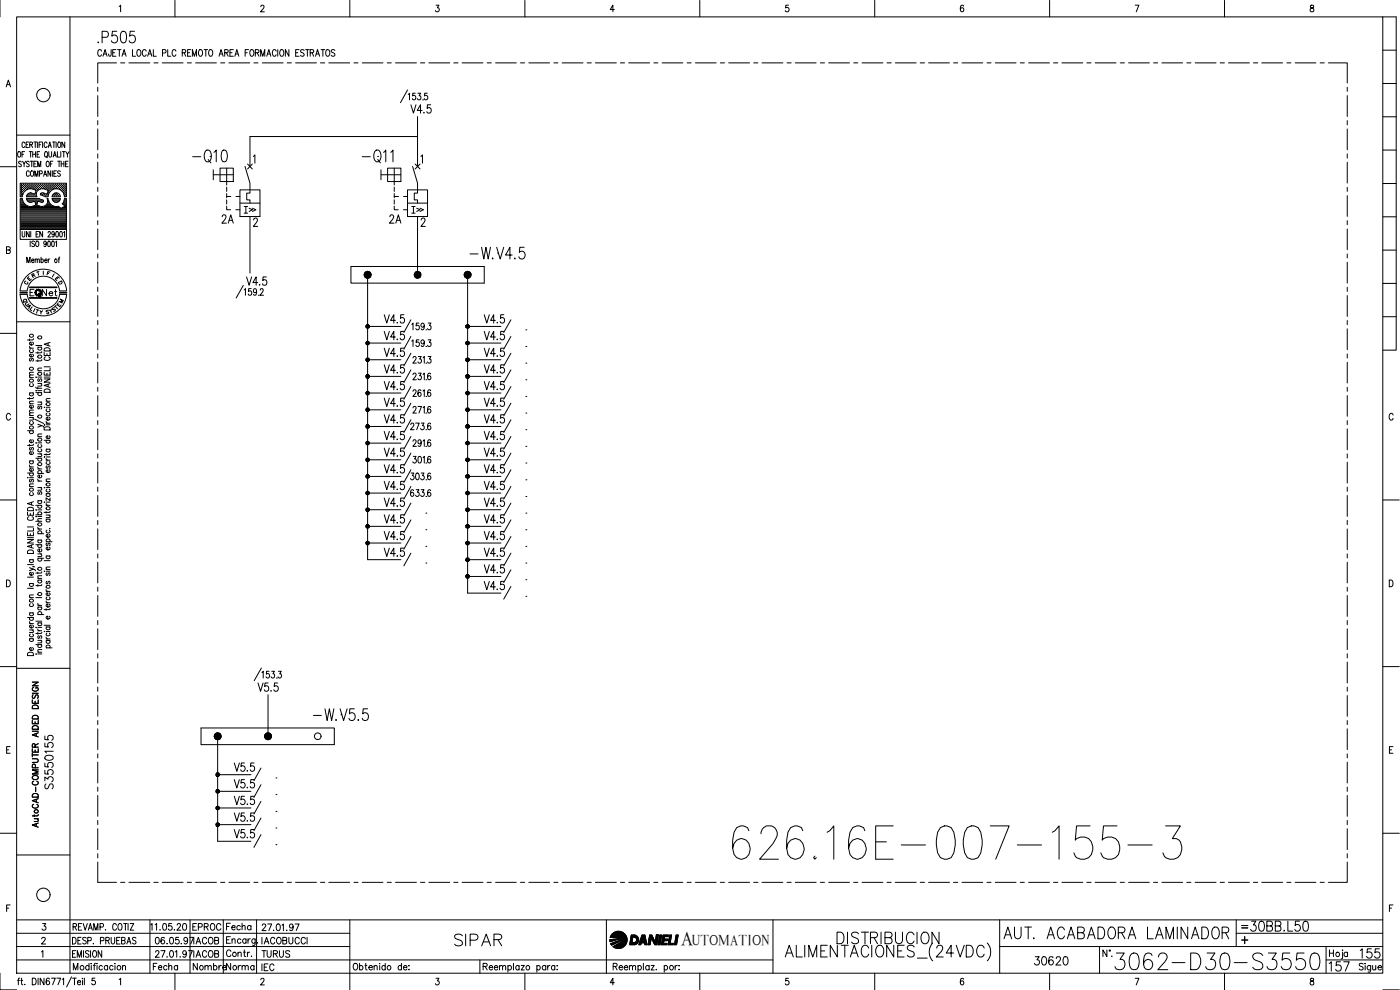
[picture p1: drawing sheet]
<svg xmlns="http://www.w3.org/2000/svg" width="420mm" height="297mm" viewBox="0 0 420 297" stroke-linecap="round" stroke-linejoin="round" font-family="sans-serif">
<defs><g id="words">
<text font-size="15" x="218.7" y="258.9">626.16E-007-155-3</text>
<text font-size="8.8" x="333.4" y="292.1">3062-D30-S3550</text>
<g font-size="7.5">
<text x="56.4" y="50.1">-Q10</text>
<text x="107.6" y="50.1">-Q11</text>
</g>
<g font-size="7.1">
<text x="28.2" y="14.1">.P505</text>
<text x="139.7" y="79">-W.V4.5</text>
<text x="92.8" y="217.3">-W.V5.5</text>
<text x="135.1" y="285">SIPAR</text>
<text x="250.1" y="284.3">DISTRIBUCION</text>
<text x="300.2" y="282.9">AUT. ACABADORA LAMINADOR</text>
</g>
<g font-size="6.2">
<text x="373.9" y="280.5">30BB.L50</text>
<text x="397.6" y="292.5">157</text>
<text x="407.1" y="288.6">155</text>
</g>
<text font-size="5.9" x="204.5" y="283.5">A</text>
<g font-size="5.7">
<text x="65.3" y="68.1">2A</text>
<text x="115.7" y="68.1">2A</text>
<text x="72.7" y="86.8">V4.5</text>
<text x="113.9" y="98.1">V4.5</text>
<text x="143.9" y="98.1">V4.5</text>
<text x="113.9" y="108.3">V4.5</text>
<text x="113.9" y="113.2">V4.5</text>
<text x="143.9" y="108.3">V4.5</text>
<text x="143.9" y="113.2">V4.5</text>
<text x="113.9" y="118.2">V4.5</text>
<text x="143.9" y="118.2">V4.5</text>
<text x="113.9" y="123.1">V4.5</text>
<text x="143.9" y="123.1">V4.5</text>
<text x="113.9" y="128.1">V4.5</text>
<text x="143.9" y="128.1">V4.5</text>
<text x="113.9" y="133">V4.5</text>
<text x="143.9" y="133">V4.5</text>
<text x="113.9" y="138.3">V4.5</text>
<text x="113.9" y="143.2">V4.5</text>
<text x="143.9" y="138.3">V4.5</text>
<text x="143.9" y="143.2">V4.5</text>
<text x="113.9" y="148.2">V4.5</text>
<text x="143.9" y="148.2">V4.5</text>
<text x="113.9" y="153.1">V4.5</text>
<text x="143.9" y="153.1">V4.5</text>
<text x="113.9" y="158">V4.5</text>
<text x="143.9" y="158">V4.5</text>
<text x="113.9" y="168.3">V4.5</text>
<text x="143.9" y="173.2">V4.5</text>
<text x="143.9" y="168.3">V4.5</text>
<text x="143.9" y="178.2">V4.5</text>
<text x="16.9" y="237.8" transform="rotate(-90 16.9 237.8)">S3550155</text>
<text x="309.4" y="290.7">30620</text>
</g>
<g font-size="5.3">
<text x="72" y="90">159</text>
<text x="122.1" y="130.2">273</text>
<text x="122.1" y="145.3">303</text>
<text x="122.1" y="150.3">633</text>
<text x="77.3" y="204.6">153</text>
<text x="56.8" y="280.5">EPROC</text>
<text x="56.8" y="288.6">IACOB</text>
<text x="77.3" y="288.6">TURUS</text>
<text x="77.3" y="292.5">IEC</text>
</g>
<g font-size="4.9">
<text x="121.4" y="31">153</text>
<text x="11.6" y="90">Net</text>
<text x="122.4" y="105.1">159</text>
<text x="122.8" y="110.1">231</text>
<text x="122.8" y="115">231</text>
<text x="122.8" y="140.1">301</text>
<text x="66.7" y="280.1">Fecha</text>
<text x="56.8" y="284.3">IACOB</text>
<text x="77.3" y="284.3">IACOBUCCI</text>
<text x="44.8" y="292.1">Fecha</text>
<text x="56.8" y="292.1">Nombre</text>
<text x="66.7" y="292.1">Norma</text>
</g>
<g font-size="4.4">
<text x="8.1" y="84.7">R</text>
<text x="207.7" y="283.5">UTOMATION</text>
</g>
<g font-size="4">
<text x="12.7" y="83.6">F</text>
<text x="7.1" y="85.4">E</text>
<text x="15.5" y="85.4">E</text>
<text x="16.2" y="86.4">D</text>
<text x="5.6" y="92.1">Q</text>
<text x="6.3" y="92.8">U</text>
<text x="10.6" y="95.6">Y</text>
<text x="14.5" y="94.5">S</text>
<text x="16.6" y="92.1">M</text>
</g>
<g font-size="3.5">
<text x="6" y="86.4">C</text>
<text x="371.5" y="279.8">=</text>
</g>
</g></defs>
<!-- layer: XR-FG100|CART -->
<g fill="none" stroke="#000" stroke-width=".3">
<path d="M0 .1v5M5 5.1h410v286.9h-410zM21 5.1v286.9M35.8 1.9l.4-.3v1.9M52.5 .1v5M78.3 2l.3-.4h.5l.1 .3-.2 .7-.8 .9h1.1M105 .1v5M130.9 1.6h.8l-.5 .7a.6 .6 0 0 1 .5 .9 .6 .6 0 0 1-1 0M157.5 .1v5M184.4 2.9h-1.3l.8-1.3v1.9M210 .1v5M236.6 1.6h-.8v.8a.63 .63 0 0 1 .9 0 .63 .63 0 0 1-.1 .9 .63 .63 0 0 1-.9-.1"/>
<path d="M262.5 .1v5M289.2 1.8l-.5-.2a1.12 1.12 0 0 0 .1 1.9 .56 .56 0 0 0 .5-.5 .56 .56 0 0 0-.5-.6 .56 .56 0 0 0-.6 .5M315 .1v5M340.7 1.6h1.1l-.8 1.9M367.5 .1v5M393.4 1.6v.6a.72 .72 0 0 1 .8 .4 .72 .72 0 0 1-.3 .9 .64 .64 0 0 1-.8-.6 .64 .64 0 0 1 .9-.6l.3-.3-.1-.4zM415 5.1h4v100h-4M415 15.1h4M1.9 26.1l.6-2.1 .7 2.1M2.1 25.4h.8M415 35h4M415 25h4"/>
<path d="M0 50h5M5 40.5h16M5.5 45.6l.1-.1a.86 .86 0 0 1 .6 .8 .86 .86 0 0 1-.6 .8 1.2 1.2 0 0 1-.1-1.5zM6.2 56.9h.1M6.2 56.2h.1M6.2 55.6h.1M6.2 57.5h.1M6.2 58.2h.1M6.2 58.8h.1M6.2 59.7h.4M6.3 57.2h.2M6.3 56.5h.2"/>
<path d="M6.3 55.9h.2M6.3 55.3h.2M6.3 57.8h.2M6.3 58.4h.2M6.4 48.6a.41 .41 0 0 0-.6-.2 .41 .41 0 0 0 0 .7l.5 .2 .1 .5-.3 .2-.5-.2M6.4 55.2v.2M6.4 55.8v.2M6.4 56.5v.1M6.4 57.1v.2M6.4 57.7v.2M6.4 58.4v.1M6.6 46.3h.5"/>
<path d="M6.6 59h-.5v-4h13.8v4h-.6M6.7 56.9h.1M6.7 56.2h.1M6.7 55.6h.1M6.7 57.5h.1M6.7 58.2h.1M6.8 48.4l.4 .8 .5-.8M6.8 55.5v.2M6.8 56.2v.1M6.8 56.8v.2M6.8 57.4v.2M6.8 58.1v.1"/>
<path d="M7 57.2h.2M7 56.5h.2M7 55.9h.2M7 55.3h.2M7.1 55.2v.2M7.1 55.8v.2M7.1 56.5v.1M7.1 57.1v.2M7.2 49.2v.8M7.3 56.9h.2M7.3 56.2h.2M7.3 55.6h.2"/>
<path d="M7.4 45.5h-.8v1.6M7.4 55.5v.2M7.4 56.2v.1M7.4 56.8v.2M7.5 43l-.3-.4a.88 .88 0 0 0-.6 .8 .88 .88 0 0 0 .6 .9l.3-.4M7.6 56.5h.2M7.6 55.9h.2M7.6 55.3h.2M7.7 55.2v.2M7.7 55.8v.2M7.7 56.5v.1M7.8 43.4h.5"/>
<path d="M8 56.9h.1M8 56.2h.1M8 55.6h.1M8 55.5v.2M8 56.2v.1M8 56.8h.1M8 59.7h3.7M8.1 58.8h.1M8.2 56.8l-1 .8-.5 1.4M8.3 56.5h.1M8.3 55.9h.1M8.3 55.3h.1"/>
<path d="M8.3 58.4h.1M8.3 58.3l-.4 .7h3.1M8.3 55.2v.2M8.3 55.8v.2M8.3 56.5v.1M8.3 58.4v.1M8.6 42.6h-.8v1.7h.8M8.6 56.2h.1M8.6 55.6h.1M8.6 58.8h.1M8.6 58.2h.1M8.7 55.5v.2"/>
<path d="M8.7 56.2v.1M8.7 58.7v.2M8.7 58l-.4 .3M8.8 48.6l-.3-.2-.5 .1v.5l.7 .4 .1 .4-.3 .2-.5-.2M8.8 45.5h.8M8.8 51.6a.47 .47 0 0 0-.6-.3 .47 .47 0 0 0-.3 .6v.4a.47 .47 0 0 0 .3 .6 .47 .47 0 0 0 .6-.4M8.9 56.5h.2M8.9 55.9h.2M8.9 55.3h.2M8.9 58.4h.2M8.9 43.4l.8-.1v-.6l-.8-.1v1.7M9 55.2v.2"/>
<path d="M9 55.8v.2M9 56.5v.1M9 58.4v.1M9.1 48.4h.8M9.2 45.5v1.6M9.2 56.2h.2M9.2 55.6h.2M9.2 58.2h.2M9.2 58.8h.2M9.3 55.5v.2M9.3 56.2v.1M9.3 58.1v.1"/>
<path d="M9.3 58.7v.2M9.4 43.4l.4 .9M9.5 51.3a.86 .86 0 0 1 .6 .8 .86 .86 0 0 1-.6 .8 1.14 1.14 0 0 1 0-1.6zM9.5 56.5h.2M9.5 55.9h.2M9.5 55.3h.2M9.5 58.4h.2M9.5 48.4v1.6M9.6 55.2v.2M9.6 55.8v.2M9.6 56.5v.1M9.6 58.4v.1"/>
<path d="M9.8 46.3h.9M9.8 45.5v1.6M9.9 56.2h.1M9.9 55.6h.1M9.9 58.8h.1M9.9 56.7l-.7-.1-1 .2M9.9 56.8l.9 .3-.3 1.2-1.2-.4-.6 .1M9.9 55.5v.2M9.9 56.2v.1M9.9 58.2h.1M9.9 58.7v.2M10.2 56.5h.1"/>
<path d="M10.2 55.9h.1M10.2 55.3h.1M10.2 58.4h.1M10.2 49.2h.5M10.2 42.6h.8M10.2 55.2v.2M10.2 55.8v.2M10.2 56.5v.1M10.2 58.4v.1M10.5 52.9v-1.6l.4 1.6 .5-1.6v1.6M10.5 56.9h.1M10.5 56.2h.1"/>
<path d="M10.5 55.6h.1M10.5 58.8h.1M10.6 42.6v1.7M10.6 55.5v.2M10.6 56.2v.1M10.6 56.8v.1M10.6 58.7v.2M10.6 58.2h.1M10.7 45.5v1.6M10.8 56.5h.2M10.8 55.9h.2M10.8 55.3h.2"/>
<path d="M10.9 55.2v.2M10.9 55.8v.2M10.9 56.5v.1M10.9 57.2h.1M11 48.4h-.8v1.6h.8M11.1 56.9h.2M11.1 56.2h.2M11.1 55.6h.2M11.1 46.3h.5M11.2 42.6v1.7M11.2 55.5v.2M11.2 56.2v.1"/>
<path d="M11.2 56.8v.2M11.3 50v-1.6l.5 1.6 .4-1.6v1.6M11.4 56.5h.2M11.4 55.9h.2M11.4 55.3h.2M11.5 55.2v.2M11.5 55.8v.2M11.5 56.5v.1M11.7 43.4h.5M11.8 56.2h.1M11.8 55.6h.1M11.8 56.8a1.53 1.53 0 0 0-.7 2.2"/>
<path d="M11.9 52.1h.7v-.8h-.7v1.6M11.9 55.5v.2M11.9 56.2v.1M11.9 45.5h-.8v1.6h.8M12.1 56.5h.1M12.1 55.9h.1M12.1 55.3h.1M12.1 55.2v.2M12.1 55.8v.2M12.1 56.5v.1M12.2 58.1l.1 .4M12.2 58.5l1.4 .5h.8"/>
<path d="M12.3 58h-.1M12.4 56.2h.1M12.4 55.6h.1M12.4 58.2h.1M12.5 42.6h-.8v1.7M12.5 55.5v.2M12.5 56.2v.1M12.5 58.1v.1M12.7 56.5h.2M12.7 55.9h.2M12.7 55.3h.2M12.7 58.4h.2"/>
<path d="M12.8 42.6v1.7M12.8 55.2v.2M12.8 55.8v.2M12.8 56.5v.1M12.8 58.4v.1M13 56.2h.2M13 55.6h.2M13 58.2h.2M13.1 52.9l.4-1.6 .6 1.6M13.1 55.5v.2M13.1 56.2v.1M13.1 58.1v.1"/>
<path d="M13.3 52.4h.5M13.3 56.5h.2M13.3 55.9h.2M13.3 55.3h.2M13.3 58.4h.2M13.4 55.2v.2M13.4 55.8v.2M13.4 56.5v.1M13.4 58.4v.1M13.5 56.8l1 .3-.4 1.2-1.1-.4-.7 .1M13.5 56.7l-.7-.1-1 .2M13.6 45.6l.1-.1a.86 .86 0 0 1 .6 .8 .86 .86 0 0 1-.6 .8 1.2 1.2 0 0 1-.1-1.5z"/>
<path d="M13.7 56.2h.1M13.7 55.6h.1M13.7 58.8h.1M13.8 55.5v.2M13.8 56.2v.1M13.8 58.7v.2M13.9 46.8l.3 .5M14 56.5h.1M14 55.9h.1M14 55.3h.1M14 58.4h.1M14.1 48.5l.1-.1a.86 .86 0 0 1 .6 .8 .86 .86 0 0 1-.6 .8 1.2 1.2 0 0 1-.1-1.5z"/>
<path d="M14.1 55.2v.2M14.1 55.8v.2M14.1 56.5v.1M14.1 58.4v.1M14.1 43a.47 .47 0 0 0-.5-.4 .47 .47 0 0 0-.3 .7v.3a.47 .47 0 0 0 .3 .7 .47 .47 0 0 0 .5-.4M14.3 58.8h.1M14.3 56.9h.1M14.3 56.2h.1M14.3 55.6h.1M14.3 58.2h.1M14.4 59.6h-.3a1.59 1.59 0 0 1-1.3 2.3M14.4 55.5v.2"/>
<path d="M14.4 56.2v.1M14.4 56.8v.2M14.4 58.1v.1M14.4 59.5l.3 1.1 .4 .6M14.4 57.5h.1M14.5 44.3l.4-1.7 .5 1.7M14.6 57.2h.2M14.6 56.5h.2M14.6 55.9h.2M14.6 55.3h.2M14.6 57.8h.1M14.6 45.5v1.2l.4 .4 .5-.4v-1.2"/>
<path d="M14.6 43.7h.6M14.7 55.2v.2M14.7 55.8v.2M14.7 56.5v.1M14.7 57.1v.2M14.7 57.7v.1M14.9 56.9h.2M14.9 56.2h.2M14.9 55.6h.2M15 55.5v.2M15 56.2v.1M15 56.8v.2"/>
<path d="M15.1 49.2h.5M15.1 57.4l-.7 1.6M15.2 51.3v1.6l-.8-1.6v1.6M15.2 56.5h.2M15.2 55.9h.2M15.2 55.3h.2M15.3 55.2v.2M15.3 55.8v.2M15.3 56.5v.1M15.6 56.2h.1M15.6 55.6h.1M15.6 59.6l2.5-.1-.1 .3"/>
<path d="M15.6 59.5a1.24 1.24 0 0 0 1.1 1.2 1.24 1.24 0 0 0 1.4-.8M15.7 56.8l-.1 .1M15.7 55.5v.2M15.7 56.2v.1M15.7 51.3v1.6M15.7 59.7h2.2M15.8 42.6h.8M15.9 48.4h-.8v1.6M15.9 56.5h.1M15.9 55.9h.1M15.9 55.3h.1M15.9 56.8l1-.2 .9 .2"/>
<path d="M15.9 56.8l-.8 .6M16 47.1l.4-1.6 .5 1.6M16 55.2v.2M16 55.8v.2M16 56.5v.1M16 58.3l-.4 .7M16 58.4v.1M16.1 46.6h.6M16.2 52.1h.4M16.2 42.6v1.7M16.2 56.2h.1M16.2 55.6h.1"/>
<path d="M16.2 58.8h.1M16.3 55.5v.2M16.3 56.2v.1M16.3 58.2h.1M16.3 58.7v.2M16.4 58h.9M16.4 58l-.4 .3M16.5 56.5h.2M16.5 55.9h.2M16.5 55.3h.2M16.5 58.4h.2M16.6 55.2v.2"/>
<path d="M16.6 55.8v.2M16.6 56.5v.1M16.6 58.4v.1M16.8 56.2h.2M16.8 55.6h.2M16.8 58.2h.2M16.8 58.8h.2M16.8 42.6v1.7M16.9 51.3h-.7v1.6h.7M16.9 55.5v.2M16.9 56.2v.1M16.9 58.1v.1"/>
<path d="M16.9 58.7v.2M17.1 56.5h.2M17.1 55.9h.2M17.1 55.3h.2M17.1 58.4h.2M17.2 45.5v1.6h.7M17.2 55.2v.2M17.2 55.8v.2M17.2 56.5v.1M17.2 58.4v.1M17.3 48.4h.8M17.3 58l.5 .3"/>
<path d="M17.5 56.2h.1M17.5 55.6h.1M17.5 58.8h.1M17.5 42.7l.2-.1a.86 .86 0 0 1 .6 .8 .86 .86 0 0 1-.6 .9 1.2 1.2 0 0 1-.2-1.6zM17.6 55.5v.2M17.6 56.2v.1M17.6 58.7v.2M17.7 48.4v1.6M17.8 58.3l.3 .4M17.8 56.5h.1M17.8 55.9h.1M17.8 55.3h.1"/>
<path d="M17.8 56.8l.9 .6 .5 .9M17.9 55.2v.2M17.9 55.8v.2M17.9 56.5v.1M18 58.7l.1 .3h-2.5M18.1 51.5l-.3-.2-.5 .2 .1 .4 .7 .5-.3 .5-.5-.2M18.1 56.9h.1M18.1 56.2h.1M18.1 55.6h.1M18.2 55.5v.2M18.2 56.2v.1M18.2 56.8v.2"/>
<path d="M18.2 45.5v1.6M18.4 49.2h.8M18.4 48.4v1.6M18.4 56.5h.2M18.4 55.9h.2M18.4 55.3h.2M18.5 57.1l.1 .1M18.5 55.2v.2M18.5 55.8v.2M18.5 56.5v.1M18.7 45.5h.9M18.8 56.9h.1"/>
<path d="M18.8 56.2h.1M18.8 55.6h.1M18.8 57.4l.1 .1M18.8 55.5v.2M18.8 56.2v.1M18.8 56.8v.2M19 57.2h.2M19 56.5h.2M19 55.9h.2M19 55.3h.2M19 57.8h.2M19.1 45.5v1.6"/>
<path d="M19.1 55.2v.2M19.1 55.8v.2M19.1 56.5v.1M19.1 57.1v.2M19.1 57.7v.2M19.2 58.3l.1 .7M19.2 48.4v1.6M19.4 56.9h.1M19.4 56.2h.1M19.4 55.6h.1M19.4 57.5h.1M19.4 58.2h.1"/>
<path d="M19.4 42.6v1.7l-.8-1.7v1.7M19.4 58.8h.1M19.4 59.7h.5M19.5 55.5v.2M19.5 56.2v.1M19.5 56.8v.2M19.5 57.4v.2M19.5 58.1v.1M19.5 58.7v.2M19.7 57.2h.2M19.7 56.5h.2M19.7 55.9h.2"/>
<path d="M19.7 55.3h.2M19.7 57.8h.2M19.7 58.4h.2M19.7 49.2h.5M19.8 45.5l.4 .8 .5-.8M19.8 55.2v.2M19.8 55.8v.2M19.8 56.5v.1M19.8 57.1v.2M19.8 57.7v.2M19.8 58.4v.1M20.2 46.3v.8"/>
<path d="M20.4 48.4h-.7v1.6h.7M415 55.1h4M415 45h4M1.9 75l1-.1 .1-.7-1.1-.2v2.1l1.1-.3 .1-.4-.4-.4M6.1 68.9v2.9h13.8v-2.9M6.2 64.5h13.7M6.2 64.2h13.7M6.2 63.9h13.7M6.2 63.5h13.7M6.2 63.2h13.7M6.2 62.9h13.7M6.2 62.6h12"/>
<path d="M6.2 62.3h11.7M6.2 62h2.2M6.2 61.6h1.6M6.2 61.3h1.2M6.2 61h.9M6.2 60.7h.7M6.2 60.4h.5M6.2 60.1h.4M6.2 64.8h13.7M6.2 65.1h13.7M6.2 65.4h13.7M6.2 65.8h13.7"/>
<path d="M6.2 66.1h13.7M6.2 66.4h13.7M6.2 66.7h13.7M6.2 67h13.7M6.2 67.3h13.7M6.2 67.7h13.7M6.2 68h13.7M6.2 68.3h13.7M6.2 68.6h13.7M6.6 69.5l.1 1.4 .3 .2 .4-.2 .1-1.4M8 78.8v-1.6l.5 1.6 .5-1.6v1.6M8.2 60.1h4.5"/>
<path d="M8.5 60.4h1.6M8.8 69.5v1.6l-.8-1.6v1.6M9.1 72.3v1.7M9.2 69.5v1.6M9.5 78.2h.7l-.1-.4a.5 .5 0 0 0-.6 .4 .5 .5 0 0 0 .6 .5l.1-.1M9.5 60.7l-.8-.1-.5-.4-.3-.7 3.9 .1 1.2 .5v.5l-.3 .1M9.5 60.6l1-.2 .3 1.1-1.4 .4-1.2-.1M9.9 62h2M10.4 72.6l-.3-.3-.6 .3 .2 .4 .6 .3 .1 .5-.3 .2-.6-.2M10.5 78l.2-.2h.4l.1 1M10.5 77.7v1.1M10.6 60.4h.7"/>
<path d="M10.6 60.7h.6M10.7 61h.4M10.8 61.6h.2M10.8 61.3h.2M10.8 70.3h.5M11 72.4v-.1a.86 .86 0 0 1 .7 .9 .86 .86 0 0 1-.7 .8 1.14 1.14 0 0 1 0-1.6zM11.2 78l.1-.2h.5v1M11.6 69.5h-.8v1.6h.8M11.7 60.4h1.3M12.3 77.9l.1-.1a.5 .5 0 0 1 .6 .4 .5 .5 0 0 1-.6 .5l-.1-.1M12.3 60.6l-1-.2-.3 1.1 1.9 .5M12.3 77.2v1.6"/>
<path d="M12.3 60.7h.4M12.8 69.5v1.6l-.9-1.6v1.6M13.3 62h2.8M13.4 78.2h.7l-.1-.4a.5 .5 0 0 0-.6 .4 .5 .5 0 0 0 .6 .5l.1-.1M13.8 61.6h1.7M13.9 72.9l-.2 .4a.46 .46 0 0 1-.6-.4 .46 .46 0 0 1 .6-.5l.1 1.3-.3 .3-.3-.2M14.1 61.3h1M14.3 61h.5M14.4 60.7h.2M14.4 69.9l.2-.4 .5 .1v.5l-.7 1h.8M14.4 60.4h.1M14.5 72.4l.1-.1a.96 .96 0 0 1 0 1.7l-.3-.7z"/>
<path d="M14.5 77.7v1.1M14.9 77.7l-.3 .1-.1 .4M15.1 61.2l.8 .6M15.7 72.4l.1-.1a.96 .96 0 0 1 0 1.7l-.3-.7zM15.9 60.1h1.9M15.9 61.8l1.6 .1M16.2 60.4h1.4M16.3 70l-.2 .4a.46 .46 0 0 1-.6-.4 .46 .46 0 0 1 .6-.5l.2 1.3-.3 .3-.4-.2M16.7 72.7l.3-.4v1.7M16.9 69.5h.2a.96 .96 0 0 1 0 1.6l-.4-.7zM17.4 61.9l.9 .6 1.1-.6M17.5 77.7h.4"/>
<path d="M17.9 77.2l-.2 .3v1.3M18.1 69.5h.1a.96 .96 0 0 1 0 1.6l-.3-.7zM18.4 62.6h1.5M18.9 61h1M19 62.3h.9M19 61.3h.9M19.1 69.8l.3-.3v1.6M19.1 60.7h.8M19.2 60.3l.1-.8 .6 .1v9.3h-13.8v-9.3h.5l.6 1.4 1 .8M19.2 60.3l-.5 .8 .7 .8M19.3 60.4h.6M19.3 61.6h.6"/>
<path d="M19.3 60.1h.6M19.5 62h.4M415 75h4M415 65.1h4M5 96.5h16M6 88.3a7 7 0 0 0 7 6.5 7 7 0 0 0 7-6.5M6 87.2a7 7 0 0 1 7-6.4 7 7 0 0 1 7 6.4M8.2 88.3a4.9 4.9 0 0 0 4.8 4.4 4.9 4.9 0 0 0 4.9-4.4M8.2 87.2a4.9 4.9 0 0 1 4.8-4.3 4.9 4.9 0 0 1 4.9 4.3M8.9 89.3h8.2M8.9 89.5h8.2M8.9 86.3h8.2"/>
<path d="M8.9 86.1h8.2M9 89.4h8M9 86.2h8M10.2 86.8h-1.2v2M415 95h4M415 85h4M0 100h5M8.8 103.9l.1 .4 .5 .2M8.8 101.7v.5M8.8 119.3v.5M8.8 117.9h1.2M8.8 113.3h1.2"/>
<path d="M8.8 104.5h1.2M9.1 117.9a.51 .51 0 0 0 0 .7 .51 .51 0 0 0 .7 0 .51 .51 0 0 0 0-.7M9.1 115.1a.49 .49 0 0 0 0 .7 .49 .49 0 0 0 .7 0 .49 .49 0 0 0 0-.7M9.1 107.6l-.3 .3 .3 .5 .4-.8h.4l.1 .5-.2 .3M9.1 104.9a.49 .49 0 0 0 0 .7 .49 .49 0 0 0 .7 0 .49 .49 0 0 0 0-.7M9.8 106.2a.51 .51 0 0 1 0 .7 .51 .51 0 0 1-.7 .1 .51 .51 0 0 1-.1-.7l.4-.1v.9M9.8 102.6a.5 .5 0 0 1 .1 .8 .5 .5 0 0 1-.8 0 .5 .5 0 0 1 .1-.8h.2v.9M10 119.2l-.3 .4h-1.4M10 112.5l-1.1 .1-.1 .3 .4 .4M10 111.7h-1.1l-.1 .4 .4 .4M10 101.6l-.3 .4h-1.4M10.8 117.2h.1z"/>
<path d="M10.8 116.1v.3l1.7 .1M10.8 117.8h1.7M10.8 103.7h1.7M10.8 113.1v.1zM11.3 113.1h1.2M11.3 105.6v.5M11.3 108v.5M11.3 116.2v.5M11.3 117.2h1.2M11.3 115h1.2M11.3 111.2h1.2M11.3 104.2h1.2"/>
<path d="M11.6 117.8a.51 .51 0 0 0 0 .7 .51 .51 0 0 0 .7 0 .51 .51 0 0 0 0-.7M11.6 113.7l-.3 .2 .1 .5h.4l.2-.7h.3l.2 .2-.2 .6M11.6 104.2a.51 .51 0 0 0 0 .7 .51 .51 0 0 0 .7 0 .51 .51 0 0 0 0-.7M12.2 115l.3 .4-.1 .4-1.1 .1M12.5 110.4l-1.1 .1-.1 .4 .4 .3M12.5 107.9l-.3 .4h-1.4M12.5 105.5l-.3 .4h-1.4M13.3 113.7h1.7l-1.7 1h1.7M13.3 111.7v.9h1.7v-.9M13.3 105.7v1h1.7v-1M13.3 113.1h1.7M13.3 110.1h1.7"/>
<path d="M13.3 117a.96 .96 0 0 1 1.1-.3 .96 .96 0 0 1 .6 1h-1.7zM13.3 104.6a.96 .96 0 0 1 1.1-.2 .96 .96 0 0 1 .6 .9h-1.7zM13.7 107.1a.54 .54 0 0 0-.4 .6 .54 .54 0 0 0 .6 .4h.5a.54 .54 0 0 0 .6-.4 .54 .54 0 0 0-.4-.6M14.1 106.1v.6M14.1 112v.6M14.4 102.9v.8M14.4 115.3v.7M15 119.6l-1.1 .1-.1 .3 .4 .4M15 115.1l-1.7 .5 1.7 .6M15 110.4v.8h-1.7M15 102.7l-1.7 .6 1.7 .6M3.1 124.5a.63 .63 0 0 0-.7-.5 .63 .63 0 0 0-.5 .8v.5a.63 .63 0 0 0 .5 .8 .63 .63 0 0 0 .7-.6"/>
<path d="M8.3 129.2h1.7M8.8 139.5l.1 .4 .5 .2M8.8 138.3h1.2M8.8 133.3v.5M8.8 125.3h1.2M8.8 124.7h1.2M8.8 121.1h1.2M9.1 138.3a.51 .51 0 0 0 0 .7 .51 .51 0 0 0 .7 0 .51 .51 0 0 0 0-.7M9.1 134.3l-.3 .3 .3 .5 .4-.7h.4l.1 .4-.2 .3M9.1 129.2a.51 .51 0 0 0 0 .8 .51 .51 0 0 0 .7 0 .51 .51 0 0 0 0-.8M9.1 126.5a.51 .51 0 0 0 0 .7 .51 .51 0 0 0 .7 0 .51 .51 0 0 0 0-.7M9.7 125.3l.3 .3-.1 .4-1.1 .1"/>
<path d="M9.8 135.5a.51 .51 0 0 1 0 .7 .51 .51 0 0 1-.7 .1 .51 .51 0 0 1-.1-.7l.4-.1v.9M9.8 131.9a.5 .5 0 0 1 .1 .8 .5 .5 0 0 1-.8 0 .5 .5 0 0 1 .1-.8h.2v.9M9.8 121.6a.5 .5 0 0 1 0 .7 .5 .5 0 0 1-.7 .1 .5 .5 0 0 1-.1-.7l.4-.1v.9M10 133.3l-.3 .3h-1.4M10 123.9h-1.1l-.1 .4 .4 .4M10 123l-1.1 .1-.1 .4 .4 .4M10 120.4h-1.1l-.1 .4 .4 .3M10.4 125.8l2.7 1.3M10.8 132.9h.1zM10.8 137.5h1.7M11.3 127.3l1.2 .4-1.2 .5M11.3 136.2h1.2"/>
<path d="M11.3 132.9h1.2M11.3 131h1.2M11.3 120.6h1.2M11.6 137.5a.51 .51 0 0 0 0 .7 .51 .51 0 0 0 .7 0 .51 .51 0 0 0 0-.7M11.6 134.7a.51 .51 0 0 0 0 .7 .51 .51 0 0 0 .7 0 .51 .51 0 0 0 0-.7M11.6 133.4l-.2 .1a.52 .52 0 0 0 .6 .8 .52 .52 0 0 0 .3-.9M11.6 121.9l-.3 .3 .3 .5 .4-.8h.4l.1 .5-.2 .3M12.2 136.2l.3 .4-.1 .3-1.1 .1M12.2 120.6l.3 .4-.1 .4h-1.1M12.5 130.2l-1.1 .1-.1 .3 .4 .4M12.5 127.7l.5 .2 .1 .3M13.3 137.1h.1z"/>
<path d="M13.3 127.5h.1zM13.3 122.2h.1zM13.3 132.1h1.7M13.3 128.3a.98 .98 0 0 1 1.1-.2 .98 .98 0 0 1 .6 .9h-1.7zM13.8 137.5l.1 .4 .5 .2M13.8 126.4l.1 .4 .5 .2M13.8 136.1v.5M13.8 138.1h1.2M13.8 137.1h1.2M13.8 134.8h1.2M13.8 127.5h1.2M13.8 127h1.2"/>
<path d="M13.8 122.2h1.2M13.8 120.4h1.2M14.1 139.8l-.3 .3 .1 .3h.4l.2-.5 .3-.1 .2 .3-.2 .4M14.1 138.5l-.2 .1a.52 .52 0 0 0 .6 .8 .52 .52 0 0 0 .3-.9M14.1 134.8l-.2 .1a.52 .52 0 0 0 .6 .7 .52 .52 0 0 0 .3-.8M14.1 132.1l-.2 .1a.52 .52 0 0 0 .6 .8 .52 .52 0 0 0 .3-.9M14.1 123.9a.49 .49 0 0 0 0 .7 .49 .49 0 0 0 .7 0 .49 .49 0 0 0 0-.7M14.1 122.7a.49 .49 0 0 0 0 .7 .49 .49 0 0 0 .7 0 .49 .49 0 0 0 0-.7M14.8 130.8a.5 .5 0 0 1 0 .6 .5 .5 0 0 1-.7 .1 .5 .5 0 0 1-.1-.7h.4v.8M14.8 125.2a.5 .5 0 0 1 0 .7 .5 .5 0 0 1-.7 .1 .5 .5 0 0 1-.1-.7l.4-.1v.9M15 136l-.1 .3-1.6 .1M418.1 124.5a.61 .61 0 0 0-.7-.5 .61 .61 0 0 0-.5 .8v.5a.61 .61 0 0 0 .5 .8 .61 .61 0 0 0 .7-.6"/>
<path d="M0 150h5M8.3 159.8v.9h1.7v-.9M8.3 153.7v.9h1.7v-.9M8.3 143.3h.1zM8.3 158.1h1.7M8.3 141.9h1.7M8.3 152.5a.99 .99 0 0 1 1.2-.2 .99 .99 0 0 1 .5 .9h-1.7zM8.7 155.1a.54 .54 0 0 0-.4 .6 .54 .54 0 0 0 .6 .4h.5a.54 .54 0 0 0 .6-.4 .54 .54 0 0 0-.4-.6M8.8 146h1.2M8.8 143.3h1.2M8.8 140.1h1.2M9.1 147.8a.51 .51 0 0 0 0 .8 .51 .51 0 0 0 .7 0 .51 .51 0 0 0 0-.8"/>
<path d="M9.1 143.8l-.3 .3 .3 .5 .4-.7h.4l.1 .4-.2 .3M9.1 141.9a.51 .51 0 0 0 0 .8 .51 .51 0 0 0 .7 0 .51 .51 0 0 0 0-.8M9.1 154v.6M9.4 150.7v.8M9.8 140.5a.5 .5 0 0 1 .1 .8 .5 .5 0 0 1-.8 0 .5 .5 0 0 1 .1-.8h.2v.9M10 158.5v.8h-1.7M10 150.5l-1.7 .6 1.7 .6M10 145.2l-1.1 .1-.1 .4 .4 .3M10.8 155h.1zM10.8 153h.1zM10.8 151.6h1.7M10.8 156.4h1.7"/>
<path d="M10.8 154.5h1.7M11.3 158.2l.1 .3 .5 .2M11.3 143.7l.1 .4 .5 .2M11.3 140.1l.1 .3 .5 .3M11.3 146.3h1.2M11.3 158.7h1.2M11.3 155h1.2M11.3 153h1.2M11.3 150.2h1.2M11.3 144.3h1.2M11.3 142.1h1.8M11.3 140.7h1.2"/>
<path d="M11.6 154.5a.51 .51 0 0 1 0-.8 .51 .51 0 0 1 .7 0 .51 .51 0 0 1 0 .8M11.6 151.6a.49 .49 0 0 0 0 .7 .49 .49 0 0 0 .7 0 .49 .49 0 0 0 0-.7M11.6 150.2a.51 .51 0 0 0 0 .8 .51 .51 0 0 0 .7 0 .51 .51 0 0 0 0-.8M11.6 147.5l-.3 .3 .1 .5h.4l.2-.7 .3-.1 .2 .3-.2 .5M11.6 142.1a.49 .49 0 0 1 0-.7 .49 .49 0 0 1 .7 0 .49 .49 0 0 1 0 .7M12.2 146.3l.3 .4-.1 .3-1.1 .1M12.3 142.5a.51 .51 0 0 1 0 .7 .51 .51 0 0 1-.7 .1 .51 .51 0 0 1-.1-.7l.4-.1v.9M12.5 155.6l-1.1 .1-.1 .4 .4 .3M13.3 150.7h.1zM13.3 146.3h.1zM13.8 151.1l.1 .3 .5 .2M13.8 153.5v.5"/>
<path d="M13.8 155.8h1.2M13.8 154.5h1.2M13.8 151.6h1.2M13.8 150.7h1.2M13.8 148.1h1.2M13.8 146.3h1.2M13.8 144.5h1.2M14.1 159.1a.49 .49 0 0 0 0 .7 .49 .49 0 0 0 .7 0 .49 .49 0 0 0 0-.7M14.1 155.8a.49 .49 0 0 0 0 .7 .49 .49 0 0 0 .7 0 .49 .49 0 0 0 0-.7M14.1 148.1a.49 .49 0 0 0 0 .7 .49 .49 0 0 0 .7 0 .49 .49 0 0 0 0-.7M14.1 146.8l-.2 .1a.52 .52 0 0 0 .6 .8 .52 .52 0 0 0 .3-.9M14.7 154.5l.3 .4-.1 .3-1.1 .1"/>
<path d="M14.8 141l.1 .1a.52 .52 0 0 1-.5 .7 .52 .52 0 0 1-.4-.8h.4v.8M14.9 158.5v.1M15 153.4l-.1 .3h-1.6M15 149.4v.8l-1.2-.8v.8M15 143.7l-1.1 .1-.1 .3 .4 .4M415 150h4.9M1.9 174a1.03 1.03 0 0 1 1.2 1 1.03 1.03 0 0 1-1.2 1.1zM8.3 161.9h1.7l-1.7 1h1.7M8.3 176.5h1.7M8.3 173.2h1.7M8.3 169.4h1.7M8.3 161.3h1.7"/>
<path d="M8.3 165.3a.97 .97 0 0 1 1.2-.3 .97 .97 0 0 1 .5 1.1h-1.7zM8.8 170.3l1.2 .5-1.2 .4M8.8 179.3h1.2M8.8 175.1h1.2M8.8 167.9h1.2M9.1 175.1a.51 .51 0 0 0 0 .7 .51 .51 0 0 0 .7 0 .51 .51 0 0 0 0-.7M9.1 167.9a.51 .51 0 0 0 0 .8 .51 .51 0 0 0 .7 0 .51 .51 0 0 0 0-.8M9.1 160.1v.6M9.4 163.6v.7M9.8 171.7a.51 .51 0 0 1 0 .7 .51 .51 0 0 1-.7 .1 .51 .51 0 0 1-.1-.7l.4-.1v.9M9.9 170v.1v-.1l.5 .1M10 178.5h-1.1l-.1 .4 .4 .4"/>
<path d="M10 170.8l.6 .3v.2M10 163.4l-1.7 .5 1.7 .6M10.8 179.3h1.7M10.8 163.4h1.7M11.3 171.6v.6M11.3 175.4v.5M11.3 174.1h1.2M11.3 173.6h1.2M11.3 167.5h1.8M11.3 166.2h1.2M11.3 162h1.2M11.3 160.1h1.8"/>
<path d="M11.6 174.1a.49 .49 0 0 0 0 .7 .49 .49 0 0 0 .7 0 .49 .49 0 0 0 0-.7M11.6 167.5a.51 .51 0 0 0 0 .7 .51 .51 0 0 0 .7 0 .51 .51 0 0 0 0-.7M11.6 163.4l-.2 .2a.52 .52 0 0 0 .6 .7 .52 .52 0 0 0 .3-.9M11.6 162a.49 .49 0 0 0 0 .7 .49 .49 0 0 0 .7 0 .49 .49 0 0 0 0-.7M11.6 160.1a.51 .51 0 0 1 0-.7 .51 .51 0 0 1 .7 0 .51 .51 0 0 1 0 .7M12.2 166.2l.3 .4-.1 .3-1.1 .1M12.3 164.7a.51 .51 0 0 1 0 .7 .51 .51 0 0 1-.7 .1 .51 .51 0 0 1-.1-.7l.4-.1v.9M12.5 175.4l-.1 .3h-1.6M12.5 172.7l-1.1 .1-.1 .4 .4 .4M12.5 171.6l-.3 .3h-1.4M13.3 171.4h.1zM13.3 168.2h1.7"/>
<path d="M13.8 176.9l.1 .3 .5 .2M13.8 177.4h1.2M13.8 171.4h1.2M13.8 170.9h1.2M13.8 166.8h1.2M13.8 162.5h1.8M14.1 179.1l-.2 .2a.53 .53 0 0 0 .5 .7 .53 .53 0 0 0 .5-.7l-.1-.2M14.1 174.4l-.3 .3 .1 .4h.4l.2-.6 .3-.1 .2 .3-.2 .5M14.1 171.9l-.3 .3 .3 .5 .4-.8h.4l.1 .5-.2 .3M14.1 166.8l-.2 .1a.52 .52 0 0 0 .6 .8 .52 .52 0 0 0 .3-.9M14.1 163l-.3 .2 .3 .5 .4-.7h.4l.1 .4-.2 .3M14.1 162.5l-.2-.1a.51 .51 0 0 1 .6-.7 .51 .51 0 0 1 .3 .8"/>
<path d="M14.8 177.9l.1 .1a.53 .53 0 0 1-.5 .7 .53 .53 0 0 1-.4-.8h.4v.8M14.8 164.2l.1 .1a.52 .52 0 0 1-.5 .7 .52 .52 0 0 1-.4-.8h.4v.8M14.8 160.3a.5 .5 0 0 1 0 .7 .5 .5 0 0 1-.7 .1 .5 .5 0 0 1-.1-.7l.4-.1v.9M15 170.1l-1.1 .1-.1 .3 .4 .4M416.9 174a1.02 1.02 0 0 1 1.2 1 1.02 1.02 0 0 1-1.2 1.1zM8.3 185.3h1.7M8.3 196a.96 .96 0 0 1 1.2-.3 .96 .96 0 0 1 .5 1h-1.7zM8.8 186.5l.1 .4 .5 .2M8.8 191.6h1.2M8.8 189h1.2M8.8 187.1h1.2M8.8 183.9h1.2"/>
<path d="M9.1 191.6l-.2 .2a.52 .52 0 0 0 .6 .7 .52 .52 0 0 0 .3-.9M9.1 190.2a.49 .49 0 0 0 0 .7 .49 .49 0 0 0 .7 0 .49 .49 0 0 0 0-.7M9.1 185.3a.49 .49 0 0 0 0 .7 .49 .49 0 0 0 .7 0 .49 .49 0 0 0 0-.7M9.1 183.9a.51 .51 0 0 0 0 .7 .51 .51 0 0 0 .7 0 .51 .51 0 0 0 0-.7M9.1 181.1a.49 .49 0 0 0 0 .7 .49 .49 0 0 0 .7 0 .49 .49 0 0 0 0-.7M9.7 189l.3 .3-.1 .4-1.1 .1M9.8 194.3a.5 .5 0 0 1 .1 .7 .5 .5 0 0 1-.8 0 .5 .5 0 0 1 .1-.7h.2v.9M9.8 187.5a.5 .5 0 0 1 .1 .8 .5 .5 0 0 1-.8 0 .5 .5 0 0 1 .1-.8h.2v.9M10.8 188.2h.1zM10.8 193.4h1.7M10.8 186.4h1.7M10.8 196.1v.2z"/>
<path d="M11.3 188.7l.1 .3 .5 .3M11.3 181l.1 .4 .5 .2M11.3 192.1h1.2M11.3 196.2h1.2M11.3 195.7h1.2M11.3 189.8v.5M11.3 189.3h1.2M11.3 188.2h1.2M11.3 186.9h1.2M11.3 184.4h1.8M11.3 182.1h1.2M11.3 181.6h1.2"/>
<path d="M11.6 193.4a.51 .51 0 0 0 0 .7 .51 .51 0 0 0 .7 0 .51 .51 0 0 0 0-.7M11.6 190.7l-.3 .3 .1 .5h.4l.2-.7 .3-.1 .2 .3-.2 .5M11.6 186.9a.49 .49 0 0 0 0 .7 .49 .49 0 0 0 .7 0 .49 .49 0 0 0 0-.7M11.6 184.4a.51 .51 0 0 1 0-.7 .51 .51 0 0 1 .7 0 .51 .51 0 0 1 0 .7M11.6 182.1a.49 .49 0 0 0 0 .8 .49 .49 0 0 0 .7 0 .49 .49 0 0 0 0-.8M12.2 192.1l.3 .4-.1 .4h-1.1M12.5 194.9l-1.1 .1-.1 .3 .4 .4M12.5 189.7l-.1 .3-1.6 .1M13.3 189.5h.1zM13.3 187.6h1.7M13.8 191.1l.1 .4 .5 .2M13.8 180.3l.1 .4 .5 .2"/>
<path d="M13.8 194.4h1.8M13.8 192.2h1.2M13.8 191.7h1.2M13.8 189.5h1.2M13.8 188.1h1.2M13.8 182.7v.4M13.8 180.9h1.2M14.1 194.4l-.2-.2a.51 .51 0 0 1 .6-.7 .51 .51 0 0 1 .3 .9M14.1 192.2a.49 .49 0 0 0 0 .7 .49 .49 0 0 0 .7 0 .49 .49 0 0 0 0-.7M14.1 189.9l-.2 .2a.51 .51 0 0 0 .6 .7 .51 .51 0 0 0 .3-.9M14.1 188.1l-.2 .1a.52 .52 0 0 0 .6 .8 .52 .52 0 0 0 .3-.9M14.8 184.9l.1 .1a.53 .53 0 0 1-.5 .8 .53 .53 0 0 1-.4-.9h.4v.8"/>
<path d="M14.8 181.3l.1 .1a.52 .52 0 0 1-.5 .8 .52 .52 0 0 1-.4-.8l.4-.1v.8M15 182.6l-.1 .3h-1.6M0 200h5M5 200.5h16M9.7 216.2v1h1.8v-1M9.7 210v1h1.8v-1M9.7 204.7h1.8l-1.8 1.1h1.8M9.7 219.4h1.8M9.7 208h1.8M9.8 218a.97 .97 0 0 1 1.1-.2 .97 .97 0 0 1 .6 1h-1.8zM9.8 215a.95 .95 0 0 1 1.1-.3 .95 .95 0 0 1 .6 1h-1.8zM9.9 211.7a.94 .94 0 0 1 1.1-.1 .94 .94 0 0 1 .5 1h-1.8z"/>
<path d="M9.9 208.5l-.2 .4 .2 .6 .5-.1 .4-.9 .6 .1 .1 .6-.3 .3M10.1 206.2a.59 .59 0 0 0-.4 .7 .59 .59 0 0 0 .7 .5h.4a.58 .58 0 0 0 .7-.6 .58 .58 0 0 0-.7-.6v.4M10.5 210.4v.6M10.5 216.6v.6M11.5 219.9l-1.8 .6 1.8 .6M415 200h4.9M2 225h.6M3 224h-1v2h1M9.7 227.7h1.3l.5 .4-.3 .6-1.5 .1M9.7 224.6v1.1h1.8M9.7 226.5h1.8M9.7 226v1.1"/>
<path d="M9.8 238.4a.95 .95 0 0 1 1.1-.3 .95 .95 0 0 1 .6 1.1h-1.8zM9.8 233a.88 .88 0 0 1 1.1-.4 .88 .88 0 0 1 .5 1 .89 .89 0 0 1-1.1 .4 .89 .89 0 0 1-.5-1zM10.1 234.4a.59 .59 0 0 0-.4 .7 .59 .59 0 0 0 .7 .4h.4a.59 .59 0 0 0 .7-.4 .59 .59 0 0 0-.5-.7M10.5 224.2v-.9h-.7l-.1 .9h1.8M10.6 230.4l-.1-1-.6-.1-.2 1.1h1.8M10.9 239.8v.8M11.5 239.6l-1.8 .6 1.8 .7M11.5 231h-1.8l1.8 .6-1.8 .6h1.8M417 225h.6M418 224h-1v2h1M0 250h5M5 256.5h16"/>
<path d="M10.1 241.3a.59 .59 0 0 0-.4 .7 .59 .59 0 0 0 .7 .5h.4a.59 .59 0 0 0 .7-.5 .59 .59 0 0 0-.5-.7M10.3 245.6h1.2M10.3 244.5v.5M10.9 247.2v.7M11.1 245.6l.4 .4-.1 .4-1.1 .1M11.5 247l-1.8 .6 1.8 .6M11.5 244.4l-.4 .4h-1.4M415 250h4.9M2 272.5h.6M3 271.5h-1v2M5 276h410M45 276v16"/>
<path d="M57 276v16M67 276v16M77 276v16M105 276v21M182 276v16M184.1 279.9h3M184.3 279.8h2.6M184.6 279.6h2M185 279.5h1.2M232 276v16M300 276v16M417 272.5h.6"/>
<path d="M418 271.5h-1v2M0 292v5h5M5 280h100M5 284h100M5 288h227M5.2 294.2h.6M5.9 293.5l-.3 .1-.1 .3v1.6M6.2 294.2h.6M6.5 293.5v1.6l.4 .4M7.5 295.3v.1M9.7 293.5a1.01 1.01 0 0 1 1.2 1 1.01 1.01 0 0 1-1.2 1zM11.4 293.5v2"/>
<path d="M13.2 293.5v2l-1.1-2v2M14.8 293.8l-.3-.3a1.12 1.12 0 0 0-.1 2 .57 .57 0 0 0 .5-.9 .57 .57 0 0 0-1-.1l-.1 .3M15.5 293.5h1.1l-.8 2M17.1 293.5h1.1l-.8 2M18.7 293.9l.4-.4v2M21.5 293.1l-1.5 3M21.8 293.5h1.1M22.4 293.5v2M23.2 294.7h1a.49 .49 0 0 0-.5-.6 .49 .49 0 0 0-.5 .6l.3 .7 .4 .1 .3-.3M24.8 293.5v.2zM24.8 294.2v1.3M25.3 293.5v2"/>
<path d="M28.5 293.5h-.8l-.1 .8a.63 .63 0 0 1 .9 .1 .63 .63 0 0 1-.1 .9 .63 .63 0 0 1-.9-.2M35.8 293.9l.4-.4v2M52.5 292v5M78.3 294l.3-.5 .5 .1 .1 .3-.2 .7-.8 .9h1.1M130.9 293.5h.8l-.5 .8a.6 .6 0 0 1 .5 .9 .6 .6 0 0 1-1-.1M144 288v4M157.5 292v5M183 282l3-.5 .2 .2-3.2 .9M183 282.1h1.8M183 282.2h1.3M183 282.3h.8M183 281.9l.1 .6h.2"/>
<path d="M183.1 281.9h2.2M183.2 281.1h4.8M183.2 281h4.8M183.3 283.1l.3 .5 3-1.5-.2-.1-3.1 1.1M183.3 283.2h1.2M183.3 280.9h4.6M183.3 283.3h1M183.3 280.7h4.5M183.4 283.4h.6M183.4 280.6h4.3M183.5 283.5h.2M183.6 283h1.2"/>
<path d="M183.6 280.4h4.1M183.6 280.3h3.9M183.8 280.2h3.6M183.9 282.9h1.2M183.9 280.1h3.4M184 284.1h3.2M184.1 284h3.2M184.1 281.8h1.7M184.2 284.2h2.8M184.3 282.7h1.1M184.4 294.8h-1.3l.8-1.3v2M184.4 283.8h3.1"/>
<path d="M184.4 284.4h2.3M184.6 283.7h3M184.7 282.6h1M184.8 284.5h1.6M184.8 283.5h2.9M185 282.5h.9M185 283.4h2.8M185.1 281.7h1M185.3 283.3h2.6M185.4 282.3h.8M185.5 283.2h2.5M185.8 283h2.2"/>
<path d="M185.8 282.2h.7M186 281.4h.7M186 282.9h2M186.2 282.1h.4M186.2 282.7h1.9M186.3 281.7l1.1-.2-.9 .4zM186.4 281.8h.4M186.5 282.6h1.6M186.5 281.7h.7M186.7 282.5h1.5M186.8 282.2h1.4M186.9 282.1h1.3"/>
<path d="M186.9 282.3h1.3M187 281.4h.3M187 281.5h.3M187.2 281.9h1M187.5 281.8h.7M187.7 281.5h.5M187.7 281.7h.5M188 281.2l-1.9 .3-.3-.2h-2.7l4.7-.1M188 281.4h.1M188.1 281.2a2.6 2.6 0 0 0-2.5-1.8 2.6 2.6 0 0 0-2.5 1.8M188.1 281.3a2.6 2.6 0 0 1-1.1 2.9 2.6 2.6 0 0 1-3-.2M188.1 281.4l-1.4 .7 .2 .2-3 1.7"/>
<path d="M189 283.3h2M189 283.4h1.8M189 283h2.3M189 283.2h2.2M189.1 282.9h2.3M189.1 282.6h.6M189.1 282.7h.6M189.1 282.3h.6M189.1 282.5h.6M189.2 282.1h.6M189.2 282.2h.6M189.2 281.9h.6"/>
<path d="M189.2 281.8h.6M189.3 281.7h.6M189.3 281.5h.6M189.3 281.4h.6M189.3 281.2h2.2M189.4 281.1h1.9M189.4 281h1.9M189.4 280.9h1.7M189.4 280.7h1.5M189.4 280.6h1.2M189.9 281.2l-.2 1.6h.8M190.5 280.5h-1.1l-.4 3h1.5"/>
<path d="M190.5 281.2a.78 .78 0 0 1 .6 .8 .78 .78 0 0 1-.6 .8M190.5 280.5a1.5 1.5 0 0 1 1.2 1.5 1.5 1.5 0 0 1-1.2 1.5M190.6 282.7h.9M190.8 281.4h.7M190.8 282.6h.8M190.9 281.5h.7M190.9 282.5h.7M191 281.7h.6M191 282.3h.6M191.1 281.8h.5M191.1 282.2h.5M191.1 282.1h.5"/>
<path d="M191.1 281.9h.5M191.7 283.4h.6M191.8 283.3h.6M191.8 283.2h.6M191.9 283h.5M191.9 282.9h2.1M191.9 282.7h2.1M192 282.6h2M192 282.5h1.9M192.1 282.3h.6M192.1 282.2h.6M192.2 282.1h.6"/>
<path d="M192.2 281.9h.6M192.2 281.8h.7M192.3 281.7h.6M192.3 281.5h.7M192.4 281.4h.6M192.4 281.2h1.3M192.5 281.1h1.2M192.5 281h1.1M192.6 280.9h1M192.6 280.7h1M192.7 280.5h.8l.6 3h-.6l-.1-.6h-.9l-.2 .6h-.6zM192.7 280.6h.8"/>
<path d="M193 281.2l.3 1.2h-.6zM193.1 281.4h.6M193.1 281.5h.7M193.2 281.8h.6M193.2 281.7h.6M193.2 281.9h.6M193.3 282.1h.5M193.3 282.2h.6M193.3 282.3h.6M193.4 283h.7M193.5 283.2h.6M193.5 283.3h.6"/>
<path d="M193.5 283.4h.6M194.5 283.3h.7M194.5 283.4h.6M194.6 283h.6M194.6 283.2h.6M194.6 282.7h.6M194.6 282.9h.6M194.6 282.5h.7M194.6 282.6h.7M194.7 282.3h.6M194.7 282.1h.7M194.7 282.2h.6"/>
<path d="M194.8 281.9h.6M194.8 281.8h.6M194.8 281.7h.6M194.8 281.5h.7M194.9 281.4h1.1M194.9 281.2h1.1M194.9 281.1h1M194.9 281h.9M194.9 280.9h.8M194.9 280.7h.8M195 280.6h.6M195 280.5l-.5 3"/>
<path d="M195.5 281.5h.6M195.6 281.7h.5M195.7 281.8h.5M195.7 281.9h.6M195.8 282.1h.5M195.9 282.2h.5M195.9 282.3h.6M196 282.5h.6M196 282.6h1.2M196.1 282.7h1.1M196.2 282.9h1M196.3 283h.9"/>
<path d="M196.3 283.2h.8M196.4 283.3h.7M196.5 283.4h.6M196.6 282.5h.7M196.7 282.2h.6M196.7 282.3h.6M196.7 282.1h.7M196.7 281.9h.7M196.8 281.8h.6M196.8 281.7h.6M196.8 281.5h.6M196.8 281.4h.6"/>
<path d="M196.8 281.2h.7M196.9 281.1h.6M196.9 281h.6M196.9 280.9h.6M196.9 280.7h.7M197 280.5l-.4 2.1-1-2.1h-.6l-.5 3h.6l.4-2.1 1 2.1h.6l.5-3h-.6h.6M197 280.6h.6M197.5 283.4h.6M197.5 283.2h.7M197.5 283.3h.7M197.6 283h.6M197.6 282.7h.6"/>
<path d="M197.6 282.9h.6M197.7 282.5h.6M197.7 282.6h.5M197.7 282.2h.6M197.7 282.3h.6M197.7 282.1h.6M197.7 281.9h.7M197.8 281.8h.6M197.8 281.7h.6M197.8 281.5h.6M197.8 281.4h.7M197.9 281.2h.6"/>
<path d="M197.9 281.1h.6M197.9 281h.6M198 280.9h.5M198 280.7h.6M198 280.5h.6l-.5 3h-.6zM198 280.6h.6M198.5 283.4h1.6M198.5 283.2h1.7M198.5 283.3h1.7M198.6 282.9h.6M198.6 283h.5M198.6 282.6h.6"/>
<path d="M198.6 282.7h.6M198.7 282.3h.6M198.7 282.5h.5M198.7 282.2h1.6M198.8 282.1h1.6M198.8 281.9h1.6M198.8 281.8h1.6M198.8 281.7h.5M198.8 281.5h.6M198.8 281.4h.6M198.9 281.2h.5M198.9 281.1h.5"/>
<path d="M198.9 281h1.6M198.9 280.9h1.6M199 280.7h1.6M199 280.6h1.6M199 280.5h1.6l-.1 .5h-1l-.2 .8h1.1l-.1 .5h-1l-.2 .7h1.1l-.1 .5h-1.6zM200.5 283.4h1.6M200.5 283.2h1.6M200.5 283.3h1.6M200.6 282.9h.5M200.6 283h.5M200.6 282.6h.6M200.6 282.7h.6"/>
<path d="M200.7 282.3h.6M200.7 282.5h.5M200.7 282.1h.6M200.7 282.2h.6M200.7 281.9h.6M200.8 281.8h.5M200.8 281.7h.5M200.8 281.5h.6M200.8 281.4h.6M200.9 281.2h.5M200.9 281.1h.5M200.9 281h.6"/>
<path d="M200.9 280.9h.6M201 280.7h.5M201 280.6h.5M201 280.5h.5l-.4 2.5h1.1l-.1 .5h-1.6zM202.4 283.3h.7M202.4 283.4h.7M202.5 283.2h.6M202.5 282.9h.7M202.5 283h.6M202.6 282.6h.6M202.6 282.7h.6M202.6 282.3h.6"/>
<path d="M202.6 282.5h.6M202.6 282.1h.7M202.6 282.2h.6M202.7 281.9h.6M202.7 281.8h.6M202.7 281.7h.6M202.7 281.5h.7M202.8 281.4h.6M202.8 281.2h.6M202.8 281.1h.7M202.9 281h.6M202.9 280.9h.6"/>
<path d="M202.9 280.5h.6l-.5 3h-.6zM202.9 280.7h.6M202.9 280.6h.6M210 292v5M236.6 293.5h-.8v.9a.63 .63 0 0 1 .9 0 .63 .63 0 0 1-.1 .9 .63 .63 0 0 1-.9-.2M262.5 292v5M289.2 293.8l-.5-.3a1.12 1.12 0 0 0 .1 2 .56 .56 0 0 0 .5-.5 .56 .56 0 0 0-.5-.6 .56 .56 0 0 0-.6 .4M300 284h115M315 292v5M330 284v8M340.7 293.5h1.1l-.8 2M367.5 292v5"/>
<path d="M371 280h44M373.5 281v2.2M393.4 293.6v.6a.72 .72 0 0 1 .8 .4 .72 .72 0 0 1-.3 .9 .64 .64 0 0 1-.8-.7 .64 .64 0 0 1 .9-.5l.3-.3-.1-.4zM398 288h17M415 297h4.9"/>
<circle cx="13" cy="28.5" r="2.01"/>
<circle cx="16.7" cy="78.2" r=".48"/>
<circle cx="9.4" cy="100.7" r=".56"/>
<circle cx="9.4" cy="110.6" r=".56"/>
<circle cx="9.4" cy="114.2" r=".56"/>
<circle cx="11.9" cy="107" r=".56"/>
<circle cx="11.9" cy="112.1" r=".56"/>
<circle cx="11.9" cy="101.2" r=".56"/>
<circle cx="9.4" cy="128.3" r=".56"/>
<circle cx="11.9" cy="139.3" r=".56"/>
<circle cx="11.9" cy="131.9" r=".56"/>
<circle cx="11.9" cy="125" r=".56"/>
<circle cx="14.4" cy="121.2" r=".56"/>
<circle cx="9.4" cy="146.9" r=".56"/>
<circle cx="11.9" cy="157.3" r=".56"/>
<circle cx="14.4" cy="152.5" r=".55"/>
<circle cx="14.4" cy="145.4" r=".55"/>
<circle cx="11.9" cy="170.7" r=".56"/>
<circle cx="11.9" cy="178.2" r=".56"/>
<circle cx="14.4" cy="176.1" r=".55"/>
<circle cx="9.4" cy="180.2" r=".56"/>
<circle cx="10.8" cy="243.4" r=".57"/>
<circle cx="13" cy="268.5" r="2.01"/>
</g>
<!-- layer: CART -->
<g fill="none" stroke="#000" stroke-width=".3">
<path d="M9.7 216.2v1h1.8v-1M9.7 210v1h1.8v-1M9.7 204.7h1.8l-1.8 1.1h1.8M9.7 219.4h1.8M9.7 208h1.8M9.8 218a.97 .97 0 0 1 1.1-.2 .97 .97 0 0 1 .6 1h-1.8zM9.8 215a.95 .95 0 0 1 1.1-.3 .95 .95 0 0 1 .6 1h-1.8zM9.9 211.7a.94 .94 0 0 1 1.1-.1 .94 .94 0 0 1 .5 1h-1.8zM9.9 208.5l-.2 .4 .2 .6 .5-.1 .4-.9 .6 .1 .1 .6-.3 .3M10.1 206.2a.59 .59 0 0 0-.4 .7 .59 .59 0 0 0 .7 .5h.4a.58 .58 0 0 0 .7-.6 .58 .58 0 0 0-.7-.6v.4M10.5 210.4v.6M10.5 216.6v.6"/>
<path d="M11.5 219.9l-1.8 .6 1.8 .6M9.7 227.7h1.3l.5 .4-.3 .6-1.5 .1M9.7 224.6v1.1h1.8M9.7 226.5h1.8M9.7 226v1.1M9.8 238.4a.95 .95 0 0 1 1.1-.3 .95 .95 0 0 1 .6 1.1h-1.8zM9.8 233a.88 .88 0 0 1 1.1-.4 .88 .88 0 0 1 .5 1 .89 .89 0 0 1-1.1 .4 .89 .89 0 0 1-.5-1zM10.1 234.4a.59 .59 0 0 0-.4 .7 .59 .59 0 0 0 .7 .4h.4a.59 .59 0 0 0 .7-.4 .59 .59 0 0 0-.5-.7M10.5 224.2v-.9h-.7l-.1 .9h1.8M10.6 230.4l-.1-1-.6-.1-.2 1.1h1.8M10.9 239.8v.8M11.5 239.6l-1.8 .6 1.8 .7"/>
<path d="M11.5 231h-1.8l1.8 .6-1.8 .6h1.8M10.1 241.3a.59 .59 0 0 0-.4 .7 .59 .59 0 0 0 .7 .5h.4a.59 .59 0 0 0 .7-.5 .59 .59 0 0 0-.5-.7M10.3 245.6h1.2M10.3 244.5v.5M10.9 247.2v.7M11.1 245.6l.4 .4-.1 .4-1.1 .1M11.5 247l-1.8 .6 1.8 .6M11.5 244.4l-.4 .4h-1.4M78.7 277.7l.2-.4 .5-.1 .4 .6-1.2 1.4h1.2M80.3 277.2h1.2l-.8 2M83.2 277.3l.4-.1a1.22 1.22 0 0 1 0 2h-.2a1.28 1.28 0 0 1-.2-1.9zM84.6 277.6l.4-.4v2"/>
<path d="M88 277.9a.59 .59 0 0 1-.7 .5 .59 .59 0 0 1-.5-.7 .59 .59 0 0 1 .7-.5 1.17 1.17 0 0 1 0 2l-.5-.2M88.6 277.2h1.1l-.8 2M12.4 285.6l.5-.4v2M21.8 286.2h.6M22.8 285.2h-1v2h1M23.2 287.2v-2l.6 2 .6-2v2M25.1 285.2v2M26.7 285.5l-.4-.3-.6 .3 .1 .5 .8 .5a.46 .46 0 0 1-.3 .7l-.6-.3M27.2 285.2v2M28.1 285.3l.1-.1a1.02 1.02 0 0 1 .8 1 1.02 1.02 0 0 1-.8 1 1.29 1.29 0 0 1-.1-1.9zM30.5 285.2v2l-1-2v2M46.7 285.7l.3-.5 .5 .1 .2 .3-.2 .7-.9 .9h1.2"/>
<path d="M48.3 285.2h1.2l-.9 2M51.1 285.3l.5-.1a1.22 1.22 0 0 1 0 2h-.2a1.37 1.37 0 0 1-.3-1.9zM52.6 285.6l.4-.4v2M55.9 285.9a.56 .56 0 0 1-.8 .4 .56 .56 0 0 1-.1-.8 .56 .56 0 0 1 .8 0l.1 .4a.94 .94 0 0 1-.7 1.3l-.3-.3M235.7 287.1l1.2-3.5 1.2 3.5M236.1 285.9h1.5M239 283.6v3.5h1.8M241.5 283.6v3.5M242.7 287.1v-3.5l1.2 3.5 1.2-3.5v3.5M246.3 285.3h1.2M248.3 283.6h-2v3.5h2M251.3 283.6v3.5l-2.1-3.5v3.5"/>
<path d="M253.5 283.6v3.5M255.2 287.1l1.2-3.5 1.2 3.5M260.7 284.5a1.15 1.15 0 0 0-1.3-.9 1.15 1.15 0 0 0-.9 1.4 1.45 1.45 0 0 0 .2 1.6 1.45 1.45 0 0 0 1.6 .4l.4-.7M261.6 283.6v3.5M263.4 283.8l.3-.2a1.69 1.69 0 0 1 1.4 2.7 1.17 1.17 0 0 1-1.4 .8 1.17 1.17 0 0 1-.9-1.3 2.29 2.29 0 0 1 .6-2zM268.2 283.6v3.5l-2.1-3.5v3.5M271.4 283.6h-2v3.5h2M274.4 284.1a1.12 1.12 0 0 0-1.2-.5 1.12 1.12 0 0 0-.9 .9l.3 .5 1.5 .6a.87 .87 0 0 1 .2 .9 .87 .87 0 0 1-.7 .6h-.6l-.7-.5M275.3 287.5h3M279.9 282.9a4 4 0 0 0 0 5.4M281.1 284.5l.3-.7 .9-.2a1.07 1.07 0 0 1 .2 1.9l-1.5 1.6h2.1M286.2 285.9h-2.2l1.5-2.3v3.5"/>
<path d="M287 283.6l1.2 3.5 1.2-3.5M290 283.6a1.88 1.88 0 0 1 2.1 1.1 1.88 1.88 0 0 1-.6 2.3l-1.5 .1zM295.4 284.5a1.08 1.08 0 0 0-1.4-.9 2.13 2.13 0 0 0 0 3.5 1.08 1.08 0 0 0 1.4-.8M296.3 282.9a4 4 0 0 1 0 5.4M373.5 281v2.2"/>
<circle cx="10.8" cy="243.4" r=".57"/>
</g>
<!-- layer: XR-FG100|CART-ES -->
<g fill="none" stroke="#000" stroke-width=".3">
<path d="M22 291v-2l.7 2 .7-2v2M26.7 290a.58 .58 0 0 0-.8-.1 .58 .58 0 0 0 0 .9 .58 .58 0 0 0 .8-.1M26.7 289v2M27.4 289v.2zM27.4 289.7v1.3M28 289.7h.6M28.7 289l-.3 .1-.1 .3v1.6M29 289.1h.2zM29.1 289.7v1.3M30.7 290a.58 .58 0 0 0-.8-.1 .58 .58 0 0 0 0 .9 .58 .58 0 0 0 .8-.1M32.3 290a.58 .58 0 0 0-.8-.1 .58 .58 0 0 0 0 .9 .58 .58 0 0 0 .8-.1M32.3 289.7v1.3"/>
<path d="M33.9 290a.58 .58 0 0 0-.8-.1 .58 .58 0 0 0 0 .9 .58 .58 0 0 0 .8-.1M34.4 289.1h.2zM34.5 289.7v1.3M36.7 290.1l.5-.4 .4 .1 .1 1.2M36.7 289.7v1.3M69.1 281h-1.1v2h1.1M69.3 285.5a.67 .67 0 0 0-.8-.5 .67 .67 0 0 0-.5 .8v.4a.67 .67 0 0 0 .5 .8 .67 .67 0 0 0 .8-.5M69.6 282.1l.5-.4 .4 .1 .1 1.2M69.6 281.7v1.3M71.4 286.1l.5-.4 .4 .1 .1 1.2M71.4 285.7v1.3M72.3 282a.6 .6 0 0 0-.9-.1 .6 .6 0 0 0 0 .9 .6 .6 0 0 0 .9-.1"/>
<path d="M73.1 285.7h.6M73.3 285v1.6l.1 .3 .3 .1M73.8 282a.58 .58 0 0 0-.8-.1 .58 .58 0 0 0 0 .9 .58 .58 0 0 0 .8-.1M73.8 281.7v1.3M74.3 285.7v1.3M74.4 281.7v1.3M74.9 285.7l-.4 .1-.2 .4M75.1 281.7l-.4 .1-.3 .5M106.2 289.3l.3-.3a1 1 0 0 1 .9 1 1 1 0 0 1-.9 1l-.5-.7zM107.9 290a.58 .58 0 0 1 .8-.1 .58 .58 0 0 1 0 .9 .58 .58 0 0 1-.8-.1M107.9 289v2M109.5 289.7h.6"/>
<path d="M109.8 289v1.6l.1 .3 .3 .1M110.7 290.3h1.1l-.1-.4a.6 .6 0 0 0-.9 .1 .6 .6 0 0 0 .1 .8 .6 .6 0 0 0 .9-.1M112.3 290.1l.4-.4 .4 .1 .1 1.2M112.3 289.7v1.3M113.9 289.1h.1zM114 289.7v1.3M115.6 290a.58 .58 0 0 0-.8-.1 .58 .58 0 0 0 0 .9 .58 .58 0 0 0 .8-.1M115.6 289v2M120.5 290a.58 .58 0 0 0-.9-.1 .58 .58 0 0 0 0 .9 .58 .58 0 0 0 .9-.1M120.5 289v2M121.1 290.3h1l-.1-.4a.6 .6 0 0 0-.8 .1 .6 .6 0 0 0 .1 .8 .6 .6 0 0 0 .8-.1M122.7 289.7v.2z"/>
<path d="M122.7 290.8v.2zM145 290l1-.1 .1-.7-1.1-.2v2M145.6 290l.6 1M146.8 290.3h1l-.1-.4a.58 .58 0 0 0-.8 .1 .58 .58 0 0 0 .1 .8 .58 .58 0 0 0 .8-.1M148.3 290.3h1.1l-.1-.4a.6 .6 0 0 0-.8 .1 .6 .6 0 0 0 0 .8 .6 .6 0 0 0 .9-.1M149.9 290.1l.4-.4 .4 .1 .1 1.2M149.9 289.7v1.3M150.8 290.1l.5-.4 .4 .1 .1 1.2M152.4 290a.6 .6 0 0 1 .9-.1 .6 .6 0 0 1 0 .9 .6 .6 0 0 1-.9-.1M152.4 289.7v2M154.1 289v2M155.8 290a.58 .58 0 0 0-.9-.1 .58 .58 0 0 0 0 .9 .58 .58 0 0 0 .9-.1"/>
<path d="M155.8 289.7v1.3M156.4 289.7h1l-1 1.3h1M161.1 290a.58 .58 0 0 1 .9-.1 .58 .58 0 0 1 0 .9 .58 .58 0 0 1-.9-.1M161.1 289.7v2M163.8 290a.6 .6 0 0 0-.9-.1 .6 .6 0 0 0 0 .9 .6 .6 0 0 0 .9-.1M163.8 289.7v1.3M164.4 289.7v1.3M165.1 289.7l-.5 .1-.2 .5M166.5 290a.58 .58 0 0 0-.8-.1 .58 .58 0 0 0 0 .9 .58 .58 0 0 0 .8-.1M166.5 289.7v1.3M167.2 289.7v.2zM167.2 290.8v.2z"/>
<path d="M184 290l1-.1 .1-.7-1.1-.2v2M184.6 290l.6 1M185.8 290.3h1l-.1-.4a.58 .58 0 0 0-.8 .1 .58 .58 0 0 0 .1 .8 .58 .58 0 0 0 .8-.1M187.3 290.3h1.1l-.1-.4a.6 .6 0 0 0-.8 .1 .6 .6 0 0 0 0 .8 .6 .6 0 0 0 .9-.1M188.9 290.1l.4-.4 .4 .1 .1 1.2M188.9 289.7v1.3M189.8 290.1l.4-.4 .5 .1 .1 1.2M191.5 290a.58 .58 0 0 1 .8-.1 .58 .58 0 0 1 0 .9 .58 .58 0 0 1-.8-.1M191.5 289.7v2M193.1 289v2M194.8 290a.6 .6 0 0 0-.9-.1 .6 .6 0 0 0 0 .9 .6 .6 0 0 0 .9-.1M194.8 289.7v1.3"/>
<path d="M195.4 289.7h.9l-.9 1.3h.9M196.9 290.8l.1 .1M199.3 290a.58 .58 0 0 1 .9-.1 .58 .58 0 0 1 0 .9 .58 .58 0 0 1-.9-.1M199.3 289.7v2M202.6 289.7v1.3M203.3 289.7l-.4 .1-.3 .5M203.8 289.7v.2zM203.8 290.8v.2zM400.2 285v2M402.9 285v.2zM409.1 289.3l-.4-.3-.8 .3 .2 .5 .9 .5-.1 .6-.6 .1-.4-.3M409.7 289.7v1.3"/>
<path d="M411.4 289.7l-.1 1.8-.3 .2-.4-.1M411.4 290a.6 .6 0 0 0-.9-.1 .6 .6 0 0 0 0 .9 .6 .6 0 0 0 .9-.1M411.9 289.7l.1 1.2 .5 .1 .4-.4M412.9 289.7v1.3M413.6 290.3h1l-.1-.4a.6 .6 0 0 0-.8 .1 .6 .6 0 0 0 .1 .8 .6 .6 0 0 0 .8-.1"/>
<circle cx="24.6" cy="290.3" r=".64"/>
<circle cx="35.7" cy="290.3" r=".64"/>
<circle cx="70.4" cy="286.3" r=".64"/>
<circle cx="116.8" cy="290.3" r=".64"/>
<circle cx="158.4" cy="290.3" r=".64"/>
<circle cx="201.5" cy="290.3" r=".64"/>
</g>
<!-- layer: 0 -->
<g fill="none" stroke="#000" stroke-width=".3">
<path d="M30.5 15.4a.59 .59 0 0 0-.7-.5 .59 .59 0 0 0-.5 .7v.5a.59 .59 0 0 0 .5 .8 .59 .59 0 0 0 .7-.5M30.9 16.9l.6-2 .6 2M33.4 14.9l-.2 1.9h-.4l-.2-.6M34.8 14.9h-1v2h1M35 18.9h-5.7v6M35.8 14.9v2M36.2 18.9h1.3M36.6 16.9l.7-2 .5 2M38.7 18.9h6.3M39.8 14.9v2h.9M41.2 15.1l.3-.2a1.02 1.02 0 0 1 .8 1 1.02 1.02 0 0 1-.8 1l-.4-.8zM43.9 15.4a.59 .59 0 0 0-.8-.5 .59 .59 0 0 0-.4 .7v.5a.59 .59 0 0 0 .4 .8 .59 .59 0 0 0 .8-.5"/>
<path d="M44.3 16.9l.7-2 .6 2M44.6 16.2h.7M46 14.9v2h.9M46.2 18.9h1.3M48.7 18.9h6.2M48.8 15.9l.9-.1v-.7l-.9-.2v2M50.3 14.9v2h1M52.8 15.4a.59 .59 0 0 0-.7-.5 .59 .59 0 0 0-.5 .7v.5a.59 .59 0 0 0 .5 .8 .59 .59 0 0 0 .7-.5M54.7 15.8l.9-.1v-.7l-.9-.1v2M55.2 15.8l.6 1.1M56.2 18.9h1.2M56.3 15.8h.6"/>
<path d="M57.3 14.9h-1v2h1M57.7 16.9v-2l.6 2 .7-2v2M58.7 18.9h6.2M59.9 15l.1-.1a1.02 1.02 0 0 1 .8 1 1.02 1.02 0 0 1-.8 1 1.33 1.33 0 0 1-.1-1.9zM61.3 14.9h1M61.8 14.9v2M62.9 15l.2-.1a1.02 1.02 0 0 1 .8 1 1.02 1.02 0 0 1-.8 1 1.33 1.33 0 0 1-.2-1.9zM65.7 16.9l.6-2 .7 2M66 16.2h.7M66.2 18.9h1.2M67.4 15.8l.9-.1 .1-.6-1-.2v2M67.9 15.8l.6 1.1"/>
<path d="M68.7 18.9h6.2M69 15.8h.6M70 14.9h-1v2h1M70.5 16.9l.6-2 .6 2M70.7 16.2h.8M73.6 15.8h.6M74.6 14.9h-1v2M75.1 15.1l.3-.2a1.02 1.02 0 0 1 .8 1 1.02 1.02 0 0 1-.8 1l-.4-.8zM76.2 18.9h1.2M76.6 15.8l1-.1v-.6l-1-.2v2M77.2 15.8l.5 1.1M78.2 16.9v-2l.7 2 .6-2v2"/>
<path d="M78.7 18.9h6.3M80.1 16.9l.6-2 .6 2M80.3 16.2h.8M82.9 15.4a.59 .59 0 0 0-.7-.5 .59 .59 0 0 0-.5 .7v.5a.59 .59 0 0 0 .5 .8 .59 .59 0 0 0 .7-.5M83.4 14.9v2M84.2 15l.2-.1a1.02 1.02 0 0 1 .8 1 1.02 1.02 0 0 1-.8 1 1.33 1.33 0 0 1-.2-1.9zM86.2 18.9h1.3M86.7 14.9v2l-1.1-2v2M88.7 18.9h6.3M88.7 15.8h.7M89.7 14.9h-1v2h1M91.3 15.1l-.4-.2-.7 .2 .1 .5 1 .7v.3l-.4 .3-.7-.3"/>
<path d="M91.7 14.9h1.1M92.2 14.9v2M93.1 15.8l.9-.1v-.7l-.9-.1v2M93.6 15.8l.5 1.1M94.7 16.9l.6-2 .6 2M94.9 16.2h.8M96.2 18.9h1.3M96.4 14.9h1.1M96.9 14.9v2M97.9 15.1l.3-.2a1.02 1.02 0 0 1 .8 1 1.02 1.02 0 0 1-.8 1l-.5-.8zM98.7 18.9h6.2M100.5 15.1l-.4-.2-.7 .2 .2 .5 .9 .7v.3l-.4 .3-.7-.3"/>
<path d="M106.2 18.9h1.2M108.7 18.9h6.2M116.2 18.9h1.2M118.7 18.9h6.3M126.2 18.9h1.3M128.7 18.9h6.3M136.2 18.9h1.3M138.7 18.9h6.2M146.2 18.9h1.2M148.7 18.9h6.2M156.2 18.9h1.2M158.7 18.9h6.2"/>
<path d="M166.2 18.9h1.2M168.7 18.9h6.3M176.2 18.9h1.3M178.7 18.9h6.3M186.2 18.9h1.3M188.7 18.9h6.2M196.2 18.9h1.2M198.7 18.9h6.2M206.2 18.9h1.2M208.7 18.9h6.2M216.2 18.9h1.2M218.7 18.9h6.3"/>
<path d="M226.2 18.9h1.3M228.7 18.9h6.2M236.2 18.9h1.2M238.7 18.9h6.2M246.2 18.9h1.2M248.7 18.9h6.2M256.2 18.9h1.2M258.7 18.9h6.3M266.2 18.9h1.3M268.7 18.9h6.3M276.2 18.9h1.3M278.7 18.9h6.2"/>
<path d="M286.2 18.9h1.2M288.7 18.9h6.2M296.2 18.9h1.2M298.7 18.9h6.2M306.2 18.9h1.2M308.7 18.9h6.3M316.2 18.9h1.3M318.7 18.9h6.3M326.2 18.9h1.2M328.7 18.9h6.2M336.2 18.9h1.2M338.7 18.9h6.2"/>
<path d="M346.2 18.9h1.2M348.7 18.9h6.2M356.2 18.9h1.2M358.7 18.9h6.3M366.2 18.9h1.3M368.7 18.9h6.2M376.2 18.9h1.2M378.7 18.9h6.2M386.2 18.9h1.2M388.7 18.9h6.2M396.2 18.9h1.2M398.7 18.9h5.6v6"/>
<path d="M29.3 26.2v1.2M29.3 28.7v6.3M29.3 36.2v1.3M29.3 38.7v6.2M123.3 31.4l.8 2.5 .7-2.5M125.3 35v14.9M126.7 33.1h-1.5l1-1.7v2.5M127.2 33.7l.1 .2M129.2 31.4h-.9l-.1 1.1a.76 .76 0 0 1 1 .1 .76 .76 0 0 1 0 1.1 .76 .76 0 0 1-1 0l-.1-.2M404.3 26.2v1.2M404.3 28.7v6.3M404.3 36.2v1.3"/>
<path d="M404.3 38.7v6.2M29.3 46.2v1.2M29.3 48.7v6.2M29.3 56.2v1.2M29.3 58.7v6.2M64 51v3M66 50.4h4v4.1h-4zM68 59h1.3M68 50.4v5.1M68 56.2v1.2M68 58.1v1.2M68 60v1.2"/>
<path d="M70.8 59h1.2M72 57h6v8h-6zM73.5 49.9l1.5 5v3h-1v2.1h1v.9M74.3 49.2l1.4 1.5M75.7 49.2l-1.4 1.5M76 46.9l.5-.4v2.5M114.3 51v3M116.3 50.4h4v4.1h-4zM118.3 59h1.3M118.3 50.4v5.1M118.3 56.2v1.2M118.3 58.1v1.2"/>
<path d="M118.3 60v1.2M121.1 59h1.2M122.3 57h6v8h-6zM123.8 49.9l1.5 5v3h-1v2.1h1v.9M124.6 49.2l1.5 1.5M125.3 41h-50.3v8.9M126.1 49.2l-1.5 1.5M126.3 46.9l.5-.4v2.5M404.3 46.2v1.2M404.3 48.7v6.2M404.3 56.2v1.2M404.3 58.7v6.2"/>
<path d="M29.3 66.2v1.2M29.3 68.7v6.2M29.3 76.2v1.2M29.3 78.7v6.2M72 60.9h6M73.3 62h1M73.3 64h1M73.8 62v2M74.8 62.5l1 .4-1 .5M75 65v16.9M75.8 62.5l1 .4-1 .5M76.1 66l.2-.4 .6-.2 .4 .8-1.3 1.7h1.3"/>
<path d="M105.3 80h40v4.9h-40zM122.3 60.9h6M123.6 62h1M123.6 64h1M124.1 62v2M125.1 62.5l1 .4-1 .5M125.3 65v16.9M126.1 62.5l1 .4-1 .5M126.4 66l.2-.4 .6-.2 .4 .8-1.3 1.7h1.3M404.3 66.2v1.2M404.3 68.7v6.2M404.3 76.2v1.2"/>
<path d="M404.3 78.7v6.2M29.3 86.2v1.2M29.3 88.7v6.2M29.3 96.2v1.2M29.3 98.7v6.2M110.3 97.9h10M110.3 83v84.9h10M115.3 99.4l.8 2.6 .7-2.6M121.2 99.4h-.9l-.1 1.1a.76 .76 0 0 1 1 .1 .76 .76 0 0 1 0 1 .76 .76 0 0 1-1 .1l-.1-.2M125.7 96.9h-.7l-.1 .9a.59 .59 0 0 1 .8 .1 .59 .59 0 0 1-.1 .8 .59 .59 0 0 1-.8-.1M127.3 97.6l-.2 .5a.54 .54 0 0 1-.7-.2 .54 .54 0 0 1 .1-.7 .54 .54 0 0 1 .8 0v.4a.97 .97 0 0 1-.6 1.4l-.3-.3M127.8 99h.1"/>
<path d="M128.5 96.9h.8l-.4 .8a.61 .61 0 0 1 .5 .9 .61 .61 0 0 1-1.1 0M140.3 97.9h10M140.3 83v95h10M145.3 99.4l.8 2.6 .8-2.6M151.2 99.4h-.9l-.1 1.1a.76 .76 0 0 1 1 .1 .76 .76 0 0 1 0 1 .76 .76 0 0 1-1 .1l-.1-.2M157.8 99h.1M404.3 86.2v1.2M404.3 88.7v6.2M404.3 96.2v1.2M404.3 98.7v6.2M29.3 106.2v1.2M29.3 108.7v6.2"/>
<path d="M29.3 116.2v1.2M29.3 118.7v6.2M110.3 117.9h10M110.3 112.9h10M110.3 107.9h10M110.3 102.9h10M118.7 101.1h-1.5l1-1.7v2.6M124 117.4l.3-.4h.3l.3 .3-.2 .7-.8 .9h1.1M126.3 117.2l-.4-.2a1.22 1.22 0 0 0 0 1.9 .56 .56 0 0 0 .5-.8 .56 .56 0 0 0-.9-.1l-.1 .3M127 117.3l.3-.3v1.9M127.8 118.9h.1M129.2 117.2l-.3-.2a1.12 1.12 0 0 0 0 1.9 .55 .55 0 0 0 .5-.5 .55 .55 0 0 0-.5-.6 .55 .55 0 0 0-.6 .5"/>
<path d="M140.3 117.9h10M140.3 112.9h10M140.3 107.9h10M140.3 102.9h10M148.7 101.1h-1.5l1-1.7v2.6M153.3 101l-2.1 3.8M157.8 104h.1M157.8 109h.1M157.8 113.9h.1M157.8 118.9h.1M404.3 106.2v1.2M404.3 108.7v6.2"/>
<path d="M404.3 116.2v1.2M404.3 118.7v6.2M29.3 126.2v1.2M29.3 128.7v6.2M29.3 136.2v1.2M29.3 138.7v6.2M110.3 128h10M110.3 133h10M110.3 138h10M110.3 123h10M124 122.4l.3-.5h.3l.3 .4-.2 .7-.8 .9h1.1M124 132.4l.3-.5h.3l.3 .4-.2 .7-.8 .9h1.1"/>
<path d="M125.4 121.9h1.1l-.8 2M126.4 132.6l-.2 .5a.57 .57 0 0 1-.8-.5 .57 .57 0 0 1 .8-.6l.2 .6a.97 .97 0 0 1-.6 1.3l-.3-.2M127 122.3l.3-.4v2M127 132.3l.3-.4v2M127.8 123.9h.1M127.8 133.9h.1M129.2 122.2l-.3-.3a1.12 1.12 0 0 0 0 2 .55 .55 0 0 0 .5-.5 .55 .55 0 0 0-.5-.6 .55 .55 0 0 0-.6 .5M129.2 132.2l-.3-.3a1.12 1.12 0 0 0 0 2 .59 .59 0 0 0 .4-.7 .59 .59 0 0 0-.7-.4l-.3 .5M140.3 128h10M140.3 133h10M140.3 138h10M140.3 123h10"/>
<path d="M157.8 128.9h.1M157.8 133.9h.1M157.8 138.9h.1M157.8 123.9h.1M404.3 126.2v1.2M404.3 128.7v6.2M404.3 136.2v1.2M404.3 138.7v6.2M29.3 146.2v1.2M29.3 148.7v6.2M29.3 156.2v1.2M29.3 158.7v6.2"/>
<path d="M110.3 142.9h10M110.3 152.9h10M110.3 157.9h10M110.3 147.9h10M115.3 159.5l.8 2.5 .7-2.5M121.2 159.5h-.9l-.1 1a.76 .76 0 0 1 1 .1 .76 .76 0 0 1 0 1 .76 .76 0 0 1-1 .1l-.1-.3M127.8 158.9h.1M127.8 154h.1M140.3 142.9h10M140.3 152.9h10M140.3 157.9h10M140.3 147.9h10"/>
<path d="M145.3 159.5l.8 2.5 .8-2.5M151.2 159.5h-.9l-.1 1a.76 .76 0 0 1 1 .1 .76 .76 0 0 1 0 1 .76 .76 0 0 1-1 .1l-.1-.3M157.8 149h.1M157.8 154h.1M157.8 158.9h.1M157.8 144h.1M404.3 146.2v1.2M404.3 148.7v6.2M404.3 156.2v1.2M404.3 158.7v6.2M29.3 166.2v1.2M29.3 168.7v6.2"/>
<path d="M29.3 176.2v1.2M29.3 178.7v6.2M110.3 162.9h10M118.7 161.1h-1.5l1-1.6v2.5M123.3 161l-2.1 3.8M127.8 163.9h.1M127.8 168.9h.1M140.3 162.9h10M140.3 167.9h10M140.3 173h10M148.7 161.1h-1.5l1-1.6v2.5M153.3 161l-2.1 3.8"/>
<path d="M157.8 173.9h.1M157.8 178.9h.1M157.8 163.9h.1M157.8 168.9h.1M404.3 166.2v1.2M404.3 168.7v6.2M404.3 176.2v1.2M404.3 178.7v6.2M29.3 186.2v1.2M29.3 188.7v6.2M29.3 196.2v1.2M29.3 198.7v6.2"/>
<path d="M404.3 186.2v1.2M404.3 188.7v6.2M404.3 196.2v1.2M404.3 198.7v6.2M29.3 206.1v1.3M29.3 208.7v6.2M29.3 216.2v1.2M29.3 218.7v6.2M60.3 218.4h40v5h-40zM77.4 204.9l.8 2.5 .8-2.5M80.4 208.4v13.5M80.5 204.9h-1l-.1 1.1a.77 .77 0 0 1 1.1 .1 .77 .77 0 0 1 0 1 .77 .77 0 0 1-1.1 .1l-.1-.2"/>
<path d="M81.3 207.2v.2l.1-.1M83.3 204.9h-.9l-.1 1.1a.75 .75 0 0 1 1.1 .1 .75 .75 0 0 1-.2 1 .75 .75 0 0 1-1-.1M404.3 206.1v1.3M404.3 208.7v6.2M404.3 216.2v1.2M404.3 218.7v6.2M29.3 226.2v1.2M29.3 228.7v6.2M29.3 236.2v1.2M29.3 238.7v6.2M65.3 220.4v32h10M65.3 237.4h10"/>
<path d="M65.3 232.4h10M70.3 228.9l.8 2.5 .7-2.5M70.3 233.9l.8 2.5 .7-2.5M70.3 238.9l.8 2.5 .7-2.5M73.4 228.9h-1l-.1 1.1a.78 .78 0 0 1 1.1 0 .78 .78 0 0 1 0 1.1 .78 .78 0 0 1-1.1 .1l-.1-.2M73.4 233.9h-1l-.1 1.1a.79 .79 0 0 1 1.1 .1 .79 .79 0 0 1 0 1 .79 .79 0 0 1-1.1 .1l-.1-.2M73.4 238.9h-1l-.1 1.1a.75 .75 0 0 1 1.1 0 .75 .75 0 0 1-.1 1.1 .75 .75 0 0 1-1.1-.2M74.2 231.2v.2l.1-.1M74.2 236.2v.2l.1-.1M76.2 228.9h-.9l-.1 1.1a.76 .76 0 0 1 1 .1 .76 .76 0 0 1 0 1 .76 .76 0 0 1-1 .1l-.1-.2M76.2 233.9h-.9l-.1 1.1a.77 .77 0 0 1 1 .1 .77 .77 0 0 1 0 1 .77 .77 0 0 1-1 .1l-.1-.2M76.2 238.9h-.9l-.1 1.1a.76 .76 0 0 1 1 .1 .76 .76 0 0 1 0 1 .76 .76 0 0 1-1 .1l-.1-.3"/>
<path d="M78.3 230.4l-2.1 3.9M78.3 235.4l-2.1 3.9M82.8 233.4h.1M82.8 238.4h.1M404.3 226.2v1.2M404.3 228.7v6.2M404.3 236.2v1.2M404.3 238.7v6.2M29.3 246.2v1.2M29.3 248.7v6.2M29.3 256.1v1.3M29.3 258.6v6.1h5.7"/>
<path d="M65.3 242.4h10M65.3 247.4h10M70.3 243.9l.8 2.5 .7-2.5M70.3 248.9l.8 2.5 .7-2.5M73.4 243.9h-1l-.1 1.1a.78 .78 0 0 1 1.1 .1 .78 .78 0 0 1 0 1 .78 .78 0 0 1-1.1 .1l-.1-.3M73.4 248.9h-1l-.1 1.1a.75 .75 0 0 1 1.1 0 .75 .75 0 0 1-.1 1.1 .75 .75 0 0 1-1.1-.2M74.2 241.2v.2l.1-.1M74.2 246.2l.1 .1M74.2 251.2l.1 .1M76.2 243.9h-.9l-.1 1.1a.76 .76 0 0 1 1 .1 .76 .76 0 0 1 0 1 .76 .76 0 0 1-1 .1l-.1-.3M76.2 248.9h-.9l-.1 1.1a.76 .76 0 0 1 1 .1 .76 .76 0 0 1 0 1 .76 .76 0 0 1-1 .1l-.1-.3M78.3 240.4l-2.1 3.8"/>
<path d="M78.3 245.4l-2.1 3.8M78.3 250.4l-2.1 3.8M82.8 243.4h.1M82.8 248.4h.1M82.8 253.4h.1M404.3 258.6v6.1h-5.6M404.3 246.2v1.2M404.3 248.7v6.2M404.3 256.1v1.3M12.8 277.1h.9l-.5 .8a.62 .62 0 0 1 .5 .9 .62 .62 0 0 1-1.1-.1M21.9 278.1l1-.2-.1-.7-.9-.1v2M22.4 278.1l.6 1"/>
<path d="M23.5 278.1h.6M24.5 277.1h-1v2h1M25 277.1l.6 2 .6-2M26.5 279.1l.6-2 .6 2M26.7 278.5h.8M28.2 279.1v-2l.6 2 .6-2v2M30 278.2l.9-.1 .2-.3-.2-.6-.9-.1v2M31.7 278.9v.1M35 277.6a.59 .59 0 0 0-.8-.5 .59 .59 0 0 0-.4 .8v.4a.59 .59 0 0 0 .4 .8 .59 .59 0 0 0 .8-.5M35.7 277.2l.2-.1a1.02 1.02 0 0 1 .7 1 1.02 1.02 0 0 1-.7 1 1.29 1.29 0 0 1-.2-1.9zM36.2 264.7h1.3M37.1 277.1h1"/>
<path d="M37.6 277.1v2M38.4 277.1v2M38.7 264.7h6.3M39.1 277.1h1l-1 2h1M45.2 277.5l.4-.4v2M46.2 264.7h1.3M46.6 277.5l.4-.4v2M48 278.9l.1 .1M48.7 264.7h6.2M49.1 277.2l.4-.1a1.22 1.22 0 0 1 0 2h-.2a1.37 1.37 0 0 1-.2-1.9zM51.5 277.1h-.8l-.1 .8a.65 .65 0 0 1 .9 .1 .65 .65 0 0 1-.1 .9 .65 .65 0 0 1-.9-.2M52.3 278.9l.1 .1"/>
<path d="M53.2 277.6l.1-.4 .5-.1 .4 .6-1.1 1.4h1.2M55 277.2a.59 .59 0 0 1 .9 .3l.1 .4a.86 .86 0 0 1-.7 1.2 1.33 1.33 0 0 1-.3-1.9zM56.2 264.7h1.2M58.7 264.7h6.2M66.2 264.7h1.2M68.7 264.7h6.2M76.2 264.7h1.2M78.7 264.7h6.3M86.2 264.7h1.3M88.7 264.7h6.3M96.2 264.7h1.3M98.7 264.7h6.2"/>
<path d="M106.2 264.7h1.2M108.7 264.7h6.2M116.2 264.7h1.2M118.7 264.7h6.3M126.2 264.7h1.3M128.7 264.7h6.3M136.2 264.7h1.3M138.7 264.7h6.2M146.2 264.7h1.2M148.7 264.7h6.2M156.2 264.7h1.2M158.7 264.7h6.2"/>
<path d="M166.2 264.7h1.2M168.7 264.7h6.3M176.2 264.7h1.3M178.7 264.7h6.3M186.2 264.7h1.3M188.7 264.7h6.2M196.2 264.7h1.2M198.7 264.7h6.2M206.2 264.7h1.2M208.7 264.7h6.2M216.2 264.7h1.2M218.7 264.7h6.3"/>
<path d="M226.2 264.7h1.3M228.7 264.7h6.2M236.2 264.7h1.2M238.7 264.7h6.2M246.2 264.7h1.2M248.7 264.7h6.2M256.2 264.7h1.2M258.7 264.7h6.3M266.2 264.7h1.3M268.7 264.7h6.3M276.2 264.7h1.3M278.7 264.7h6.2"/>
<path d="M286.2 264.7h1.2M288.7 264.7h6.2M296.2 264.7h1.2M298.7 264.7h6.2M306.2 264.7h1.2M308.7 264.7h6.3M316.2 264.7h1.3M318.7 264.7h6.3M326.2 264.7h1.2M328.7 264.7h6.2M336.2 264.7h1.2M338.7 264.7h6.2"/>
<path d="M346.2 264.7h1.2M348.7 264.7h6.2M356.2 264.7h1.2M358.7 264.7h6.3M366.2 264.7h1.3M368.7 264.7h6.2M376.2 264.7h1.2M378.7 264.7h6.2M386.2 264.7h1.2M388.7 264.7h6.2M396.2 264.7h1.2M12.5 281.7l.4-.5 .5 .1 .2 .3-.3 .7-.9 .9h1.3"/>
<path d="M21.8 281.2a1 1 0 0 1 1.1 1 1 1 0 0 1-1.1 1zM23.4 282.2h.6M24.3 281.2h-.9v2h.9M25.9 281.5l-.4-.3-.7 .3 .2 .5 .6 .3a.53 .53 0 0 1 .2 .8 .53 .53 0 0 1-.8 0l-.2-.2M26.3 282.3l1-.1v-.8l-1-.2v2M28 283v.2l.1-.1M30.1 282.3l1-.1 .1-.8-1.1-.2v2M31.7 282.2l1-.1v-.8l-1-.1v2M32.3 282.2l.5 1M33.4 281.2v1.4l.4 .6 .5-.3 .1-1.7M35 282.2h.6M36 281.2h-1v2h1"/>
<path d="M36.5 282.2l.9-.1 .1-.7-1-.2v2l1-.2v-.4l-.3-.4M38.1 283.2l.6-2 .6 2M38.3 282.6h.8M40.8 281.5l-.4-.3-.6 .3 .1 .5 .6 .3a.53 .53 0 0 1 .2 .8 .53 .53 0 0 1-.8 0l-.1-.2M46.9 281.3l.4-.1a1.13 1.13 0 0 1-.2 2 1.39 1.39 0 0 1-.2-1.9zM49.4 281.5l-.6-.3a1.12 1.12 0 0 0 .1 2 .6 .6 0 0 0 .6-.5 .6 .6 0 0 0-.6-.7 .6 .6 0 0 0-.6 .6M50.1 283v.2l.1-.1M51.1 281.3l.5-.1a1.13 1.13 0 0 1-.2 2 1.39 1.39 0 0 1-.3-1.9zM53.6 281.2h-.8l-.1 .9a.66 .66 0 0 1 .9 0 .66 .66 0 0 1-.1 1 .66 .66 0 0 1-.9-.2M54.4 283v.2l.1-.1"/>
<circle cx="110.3" cy="82.4" r=".99"/>
<circle cx="140.4" cy="82.4" r=".99"/>
<circle cx="65.3" cy="220.9" r=".99"/>
<circle cx="80.5" cy="220.9" r=".99"/>
<circle cx="95.4" cy="220.9" r=".99"/>
</g>
<g fill="#000" stroke="#000" stroke-width=".3">
<path d="M110.3 82.5h1v.3zM125.3 82.5h1l-.1 .3zM140.3 82.5h1v.3zM65.3 220.9h1v.4zM80.4 220.9h1v.4z"/>
<path d="M109.4 82.8l.2 .4 .7-.7zM109.6 83.2l.7-.7-.4 .9zM110.3 82.5l-.4 .9 .4 .1z"/>
<path d="M109.6 81.7l-.2 .4 .9 .4zM109.4 82.1l.9 .4h-1zM109.3 82.5l.1 .3 .9-.3z"/>
<path d="M109.8 97.9l.1 .3 .4-.3zM109.9 98.2l.4-.3-.2 .5zM110.3 97.9l-.2 .5 .2 .1z"/>
<path d="M110.1 97.5l.2 .4v-.5zM110.1 97.5l.2 .4-.4-.2zM109.9 97.7l-.1 .2h.5z"/>
<path d="M110.3 97.9v.6l.3-.1zM110.3 97.9l.4 .3-.1 .2zM110.3 97.9l.4 .3 .1-.3z"/>
<path d="M110.3 82.5v1l.4-.1zM110.3 82.5l.7 .7-.3 .2zM110.3 82.5l.7 .7 .3-.4z"/>
<path d="M110.3 81.4v1.1l.4-1zM109.9 81.5l.4-.1v1.1zM109.6 81.7l.7 .8-.4-1z"/>
<path d="M110.3 97.9h.5l-.1-.2zM110.6 97.5l.1 .2-.4 .2zM110.3 97.4v.5l.3-.4z"/>
<path d="M110.3 82.5h1v-.4zM110.3 82.5l.7-.8 .3 .4zM110.7 81.5l-.4 1 .7-.8z"/>
<path d="M124.4 82.8l.2 .4 .7-.7zM125.3 82.5l-.4 .9-.3-.2zM125.3 82.5l-.4 .9 .4 .1z"/>
<path d="M124.6 81.7l-.2 .4 .9 .4zM124.4 82.1l.9 .4h-1zM124.3 82.5l.1 .3 .9-.3z"/>
<path d="M125.3 82.5v1l.4-.1zM125.3 82.5l.7 .7-.3 .2zM125.3 82.5l.7 .7 .2-.4z"/>
<path d="M125.3 81.4v1.1l.4-1zM124.9 81.5l.4-.1v1.1zM124.6 81.7l.7 .8-.4-1z"/>
<path d="M125.3 82.5h1l-.1-.4zM125.3 82.5l.7-.8 .2 .4zM125.7 81.5l-.4 1 .7-.8z"/>
<path d="M139.4 82.8l.2 .4 .7-.7zM139.6 83.2l.7-.7-.3 .9zM140.3 82.5l-.3 .9 .3 .1z"/>
<path d="M139.6 81.7l-.2 .4 .9 .4zM139.4 82.1l.9 .4h-1zM139.3 82.5l.1 .3 .9-.3z"/>
<path d="M139.8 97.9l.1 .3 .4-.3zM139.9 98.2l.4-.3-.2 .5zM140.3 97.9l-.2 .5 .2 .1z"/>
<path d="M140.1 97.5l.2 .4v-.5zM139.9 97.7l.2-.2 .2 .4zM139.9 97.7l-.1 .2h.5z"/>
<path d="M140.3 97.9v.6l.3-.1zM140.3 97.9l.5 .3-.2 .2zM140.3 97.9l.5 .3v-.3z"/>
<path d="M140.3 82.5v1l.4-.1zM140.3 82.5l.7 .7-.3 .2zM140.3 82.5l.7 .7 .3-.4z"/>
<path d="M140.3 81.4v1.1l.4-1zM140 81.5l.3-.1v1.1zM139.6 81.7l.7 .8-.3-1z"/>
<path d="M140.3 97.9h.5v-.2zM140.6 97.5l.2 .2-.5 .2zM140.3 97.4v.5l.3-.4z"/>
<path d="M140.3 82.5h1v-.4zM141 81.7l.3 .4-1 .4zM140.7 81.5l-.4 1 .7-.8z"/>
<path d="M109.8 117.9l.1 .3 .4-.3zM109.9 118.2l.4-.3-.2 .5zM110.3 117.9l-.2 .5h.2z"/>
<path d="M109.8 112.9l.1 .3 .4-.3zM109.9 113.2l.4-.3-.2 .5zM110.3 112.9l-.2 .5h.2z"/>
<path d="M109.8 107.9l.1 .3 .4-.3zM109.9 108.2l.4-.3-.2 .5zM110.3 107.9l-.2 .5h.2z"/>
<path d="M109.8 102.9l.1 .3 .4-.3zM109.9 103.2l.4-.3-.2 .5zM110.3 102.9l-.2 .5h.2z"/>
<path d="M110.1 117.5l.2 .4v-.4zM110.1 117.5l.2 .4-.4-.2zM109.9 117.7l-.1 .2h.5z"/>
<path d="M110.3 117.9v.5h.3zM110.3 117.9l.4 .3-.1 .2zM110.3 117.9l.4 .3 .1-.3z"/>
<path d="M110.1 112.5l.2 .4v-.4zM110.1 112.5l.2 .4-.4-.2zM109.9 112.7l-.1 .2h.5z"/>
<path d="M110.3 112.9v.5h.3zM110.3 112.9l.4 .3-.1 .2zM110.3 112.9l.4 .3 .1-.3z"/>
<path d="M110.1 107.5l.2 .4v-.5zM110.1 107.5l.2 .4-.4-.2zM109.9 107.7l-.1 .2h.5z"/>
<path d="M110.3 107.9v.5h.3zM110.3 107.9l.4 .3-.1 .2zM110.3 107.9l.4 .3 .1-.3z"/>
<path d="M110.1 102.5l.2 .4v-.5zM110.1 102.5l.2 .4-.4-.2zM109.9 102.7l-.1 .2h.5z"/>
<path d="M110.3 102.9v.5h.3zM110.3 102.9l.4 .3-.1 .2zM110.3 102.9l.4 .3 .1-.3z"/>
<path d="M110.3 117.9h.5l-.1-.2zM110.6 117.5l.1 .2-.4 .2zM110.3 117.5v.4l.3-.4z"/>
<path d="M110.3 112.9h.5l-.1-.2zM110.6 112.5l.1 .2-.4 .2zM110.3 112.5v.4l.3-.4z"/>
<path d="M110.3 107.9h.5l-.1-.2zM110.6 107.5l.1 .2-.4 .2zM110.3 107.4v.5l.3-.4z"/>
<path d="M110.3 102.9h.5l-.1-.2zM110.6 102.5l.1 .2-.4 .2zM110.3 102.4v.5l.3-.4z"/>
<path d="M139.8 117.9l.1 .3 .4-.3zM139.9 118.2l.4-.3-.2 .5zM140.3 117.9l-.2 .5h.2z"/>
<path d="M139.8 107.9l.1 .3 .4-.3zM139.9 108.2l.4-.3-.2 .5zM140.3 107.9l-.2 .5h.2z"/>
<path d="M139.8 112.9l.1 .3 .4-.3zM139.9 113.2l.4-.3-.2 .5zM140.3 112.9l-.2 .5h.2z"/>
<path d="M139.8 102.9l.1 .3 .4-.3zM139.9 103.2l.4-.3-.2 .5zM140.3 102.9l-.2 .5h.2z"/>
<path d="M140.1 117.5l.2 .4v-.4zM140.1 117.5l.2 .4-.4-.2zM139.9 117.7l-.1 .2h.5z"/>
<path d="M140.3 117.9v.5h.3zM140.3 117.9l.5 .3-.2 .2zM140.3 117.9l.5 .3v-.3z"/>
<path d="M140.1 107.5l.2 .4v-.5zM139.9 107.7l.2-.2 .2 .4zM139.9 107.7l-.1 .2h.5z"/>
<path d="M140.3 107.9v.5h.3zM140.3 107.9l.5 .3-.2 .2zM140.3 107.9l.5 .3v-.3z"/>
<path d="M140.1 112.5l.2 .4v-.4zM139.9 112.7l.2-.2 .2 .4zM139.9 112.7l-.1 .2h.5z"/>
<path d="M140.3 112.9v.5h.3zM140.3 112.9l.5 .3-.2 .2zM140.3 112.9l.5 .3v-.3z"/>
<path d="M140.1 102.5l.2 .4v-.5zM139.9 102.7l.2-.2 .2 .4zM139.9 102.7l-.1 .2h.5z"/>
<path d="M140.3 102.9v.5h.3zM140.3 102.9l.5 .3-.2 .2zM140.3 102.9l.5 .3v-.3z"/>
<path d="M140.3 117.9h.5v-.2zM140.6 117.5l.2 .2-.5 .2zM140.3 117.5v.4l.3-.4z"/>
<path d="M140.3 107.9h.5v-.2zM140.6 107.5l.2 .2-.5 .2zM140.3 107.4v.5l.3-.4z"/>
<path d="M140.3 112.9h.5v-.2zM140.6 112.5l.2 .2-.5 .2zM140.3 112.5v.4l.3-.4z"/>
<path d="M140.3 102.9h.5v-.2zM140.6 102.5l.2 .2-.5 .2zM140.3 102.4v.5l.3-.4z"/>
<path d="M109.8 128l.1 .2 .4-.2zM109.9 128.2l.4-.2-.2 .4zM110.3 128l-.2 .4h.2z"/>
<path d="M109.8 133l.1 .2 .4-.2zM109.9 133.2l.4-.2-.2 .4zM110.3 133l-.2 .4 .2 .1z"/>
<path d="M109.8 138l.1 .2 .4-.2zM109.9 138.2l.4-.2-.2 .4zM110.3 138l-.2 .4 .2 .1z"/>
<path d="M109.8 123l.1 .2 .4-.2zM109.9 123.2l.4-.2-.2 .4zM110.3 123l-.2 .4h.2z"/>
<path d="M110.1 127.5l.2 .5v-.5zM110.1 127.5l.2 .5-.4-.3zM109.9 127.7l-.1 .3h.5z"/>
<path d="M110.3 128v.4h.3zM110.3 128l.4 .2-.1 .2zM110.3 128l.4 .2 .1-.2z"/>
<path d="M110.1 132.5l.2 .5v-.6zM110.1 132.5l.2 .5-.4-.3zM109.9 132.7l-.1 .3h.5z"/>
<path d="M110.3 133v.5l.3-.1zM110.3 133l.4 .2-.1 .2zM110.3 133l.4 .2 .1-.2z"/>
<path d="M110.1 137.5l.2 .5v-.6zM110.1 137.5l.2 .5-.4-.3zM109.9 137.7l-.1 .3h.5z"/>
<path d="M110.3 138v.5l.3-.1zM110.3 138l.4 .2-.1 .2zM110.3 138l.4 .2 .1-.2z"/>
<path d="M110.1 122.5l.2 .5v-.5zM110.1 122.5l.2 .5-.4-.3zM109.9 122.7l-.1 .3h.5z"/>
<path d="M110.3 123v.4h.3zM110.3 123l.4 .2-.1 .2zM110.3 123l.4 .2 .1-.2z"/>
<path d="M110.3 128h.5l-.1-.3zM110.6 127.5l.1 .2-.4 .3zM110.3 127.5v.5l.3-.5z"/>
<path d="M110.3 133h.5l-.1-.3zM110.6 132.5l.1 .2-.4 .3zM110.3 132.4v.6l.3-.5z"/>
<path d="M110.3 138h.5l-.1-.3zM110.6 137.5l.1 .2-.4 .3zM110.3 137.4v.6l.3-.5z"/>
<path d="M110.3 123h.5l-.1-.3zM110.6 122.5l.1 .2-.4 .3zM110.3 122.5v.5l.3-.5z"/>
<path d="M139.8 138l.1 .2 .4-.2zM139.9 138.2l.4-.2-.2 .4zM140.3 138l-.2 .4 .2 .1z"/>
<path d="M139.8 133l.1 .2 .4-.2zM139.9 133.2l.4-.2-.2 .4zM140.3 133l-.2 .4 .2 .1z"/>
<path d="M139.8 128l.1 .2 .4-.2zM139.9 128.2l.4-.2-.2 .4zM140.3 128l-.2 .4h.2z"/>
<path d="M139.8 123l.1 .2 .4-.2zM139.9 123.2l.4-.2-.2 .4zM140.3 123l-.2 .4h.2z"/>
<path d="M140.1 137.5l.2 .5v-.6zM139.9 137.7l.2-.2 .2 .5zM139.9 137.7l-.1 .3h.5z"/>
<path d="M140.3 138v.5l.3-.1zM140.3 138l.5 .2-.2 .2zM140.3 138l.5 .2v-.2z"/>
<path d="M140.1 132.5l.2 .5v-.6zM139.9 132.7l.2-.2 .2 .5zM139.9 132.7l-.1 .3h.5z"/>
<path d="M140.3 133v.5l.3-.1zM140.3 133l.5 .2-.2 .2zM140.3 133l.5 .2v-.2z"/>
<path d="M140.1 127.5l.2 .5v-.5zM140.1 127.5l.2 .5-.4-.3zM139.9 127.7l-.1 .3h.5z"/>
<path d="M140.3 128v.4h.3zM140.3 128l.5 .2-.2 .2zM140.3 128l.5 .2v-.2z"/>
<path d="M140.1 122.5l.2 .5v-.5zM140.1 122.5l.2 .5-.4-.3zM139.9 122.7l-.1 .3h.5z"/>
<path d="M140.3 123v.4h.3zM140.3 123l.5 .2-.2 .2zM140.3 123l.5 .2v-.2z"/>
<path d="M140.3 138h.5v-.3zM140.6 137.5l.2 .2-.5 .3zM140.3 137.4v.6l.3-.5z"/>
<path d="M140.3 133h.5v-.3zM140.6 132.5l.2 .2-.5 .3zM140.3 132.4v.6l.3-.5z"/>
<path d="M140.3 128h.5v-.3zM140.6 127.5l.2 .2-.5 .3zM140.3 127.5v.5l.3-.5z"/>
<path d="M140.3 123h.5v-.3zM140.6 122.5l.2 .2-.5 .3zM140.3 122.5v.5l.3-.5z"/>
<path d="M109.8 147.9l.1 .3 .4-.3zM109.9 148.2l.4-.3-.2 .5zM110.3 147.9l-.2 .5h.2z"/>
<path d="M109.8 152.9l.1 .3 .4-.3zM109.9 153.2l.4-.3-.2 .5zM110.3 152.9l-.2 .5h.2z"/>
<path d="M109.8 142.9l.1 .3 .4-.3zM109.9 143.2l.4-.3-.2 .5zM110.3 142.9l-.2 .5 .2 .1z"/>
<path d="M109.8 157.9l.1 .3 .4-.3zM109.9 158.2l.4-.3-.2 .5zM110.3 157.9l-.2 .5h.2z"/>
<path d="M110.1 147.5l.2 .4v-.5zM110.1 147.5l.2 .4-.4-.2zM109.9 147.7l-.1 .2h.5z"/>
<path d="M110.3 147.9v.5h.3zM110.3 147.9l.4 .3-.1 .2zM110.3 147.9l.4 .3 .1-.3z"/>
<path d="M110.1 152.5l.2 .4v-.5zM110.1 152.5l.2 .4-.4-.2zM109.9 152.7l-.1 .2h.5z"/>
<path d="M110.3 152.9v.5h.3zM110.3 152.9l.4 .3-.1 .2zM110.3 152.9l.4 .3 .1-.3z"/>
<path d="M110.1 142.5l.2 .4v-.5zM110.1 142.5l.2 .4-.4-.2zM109.9 142.7l-.1 .2h.5z"/>
<path d="M110.3 142.9v.6l.3-.1zM110.3 142.9l.4 .3-.1 .2zM110.3 142.9l.4 .3 .1-.3z"/>
<path d="M110.1 157.5l.2 .4v-.5zM110.1 157.5l.2 .4-.4-.2zM109.9 157.7l-.1 .2h.5z"/>
<path d="M110.3 157.9v.5h.3zM110.3 157.9l.4 .3-.1 .2zM110.3 157.9l.4 .3 .1-.3z"/>
<path d="M110.3 147.9h.5l-.1-.2zM110.6 147.5l.1 .2-.4 .2zM110.3 147.4v.5l.3-.4z"/>
<path d="M110.3 152.9h.5l-.1-.2zM110.6 152.5l.1 .2-.4 .2zM110.3 152.4v.5l.3-.4z"/>
<path d="M110.3 142.9h.5l-.1-.2zM110.6 142.5l.1 .2-.4 .2zM110.3 142.4v.5l.3-.4z"/>
<path d="M110.3 157.9h.5l-.1-.2zM110.6 157.5l.1 .2-.4 .2zM110.3 157.4v.5l.3-.4z"/>
<path d="M139.8 157.9l.1 .3 .4-.3zM139.9 158.2l.4-.3-.2 .5zM140.3 157.9l-.2 .5h.2z"/>
<path d="M139.8 152.9l.1 .3 .4-.3zM139.9 153.2l.4-.3-.2 .5zM140.3 152.9l-.2 .5h.2z"/>
<path d="M139.8 142.9l.1 .3 .4-.3zM139.9 143.2l.4-.3-.2 .5zM140.3 142.9l-.2 .5 .2 .1z"/>
<path d="M139.8 147.9l.1 .3 .4-.3zM139.9 148.2l.4-.3-.2 .5zM140.3 147.9l-.2 .5h.2z"/>
<path d="M140.1 157.5l.2 .4v-.5zM139.9 157.7l.2-.2 .2 .4zM139.9 157.7l-.1 .2h.5z"/>
<path d="M140.3 157.9v.5h.3zM140.3 157.9l.5 .3-.2 .2zM140.3 157.9l.5 .3v-.3z"/>
<path d="M140.1 152.5l.2 .4v-.5zM139.9 152.7l.2-.2 .2 .4zM139.9 152.7l-.1 .2h.5z"/>
<path d="M140.3 152.9v.5h.3zM140.3 152.9l.5 .3-.2 .2zM140.3 152.9l.5 .3v-.3z"/>
<path d="M140.1 142.5l.2 .4v-.5zM139.9 142.7l.2-.2 .2 .4zM139.9 142.7l-.1 .2h.5z"/>
<path d="M140.3 142.9v.6l.3-.1zM140.3 142.9l.5 .3-.2 .2zM140.3 142.9l.5 .3v-.3z"/>
<path d="M140.1 147.5l.2 .4v-.5zM139.9 147.7l.2-.2 .2 .4zM139.9 147.7l-.1 .2h.5z"/>
<path d="M140.3 147.9v.5h.3zM140.3 147.9l.5 .3-.2 .2zM140.3 147.9l.5 .3v-.3z"/>
<path d="M140.3 157.9h.5v-.2zM140.6 157.5l.2 .2-.5 .2zM140.3 157.4v.5l.3-.4z"/>
<path d="M140.3 152.9h.5v-.2zM140.6 152.5l.2 .2-.5 .2zM140.3 152.4v.5l.3-.4z"/>
<path d="M140.3 142.9h.5v-.2zM140.6 142.5l.2 .2-.5 .2zM140.3 142.4v.5l.3-.4z"/>
<path d="M140.3 147.9h.5v-.2zM140.6 147.5l.2 .2-.5 .2zM140.3 147.4v.5l.3-.4z"/>
<path d="M109.8 162.9l.1 .3 .4-.3zM109.9 163.2l.4-.3-.2 .5zM110.3 162.9l-.2 .5h.2z"/>
<path d="M110.1 162.5l.2 .4v-.4zM110.1 162.5l.2 .4-.4-.2zM109.9 162.7l-.1 .2h.5z"/>
<path d="M110.3 162.9v.5h.3zM110.3 162.9l.4 .3-.1 .2zM110.3 162.9l.4 .3 .1-.3z"/>
<path d="M110.3 162.9h.5l-.1-.2zM110.6 162.5l.1 .2-.4 .2zM110.3 162.5v.4l.3-.4z"/>
<path d="M139.8 173l.1 .2 .4-.2zM139.9 173.2l.4-.2-.2 .4zM140.3 173l-.2 .4h.2z"/>
<path d="M139.8 167.9l.1 .3 .4-.3zM139.9 168.2l.4-.3-.2 .5zM140.3 167.9l-.2 .5h.2z"/>
<path d="M139.8 162.9l.1 .3 .4-.3zM139.9 163.2l.4-.3-.2 .5zM140.3 162.9l-.2 .5h.2z"/>
<path d="M140.1 172.5l.2 .5v-.5zM140.1 172.5l.2 .5-.4-.3zM139.9 172.7l-.1 .3h.5z"/>
<path d="M140.3 173v.4h.3zM140.3 173l.5 .2-.2 .2zM140.3 173l.5 .2v-.2z"/>
<path d="M140.1 167.5l.2 .4v-.4zM140.1 167.5l.2 .4-.4-.2zM139.9 167.7l-.1 .2h.5z"/>
<path d="M140.3 167.9v.5h.3zM140.3 167.9l.5 .3-.2 .2zM140.3 167.9l.5 .3v-.3z"/>
<path d="M140.1 162.5l.2 .4v-.4zM139.9 162.7l.2-.2 .2 .4zM139.9 162.7l-.1 .2h.5z"/>
<path d="M140.3 162.9v.5h.3zM140.3 162.9l.5 .3-.2 .2zM140.3 162.9l.5 .3v-.3z"/>
<path d="M140.3 173h.5v-.3zM140.6 172.5l.2 .2-.5 .3zM140.3 172.5v.5l.3-.5z"/>
<path d="M140.3 167.9h.5v-.2zM140.6 167.5l.2 .2-.5 .2zM140.3 167.5v.4l.3-.4z"/>
<path d="M140.3 162.9h.5v-.2zM140.6 162.5l.2 .2-.5 .2zM140.3 162.5v.4l.3-.4z"/>
<path d="M65.3 219.9v1l.4-.9zM64.9 220l.4-.1v1zM64.6 220.2l.7 .7-.4-.9z"/>
<path d="M80.4 219.9v1l.4-.9zM80.1 220l.3-.1v1zM79.7 220.2l.7 .7-.3-.9z"/>
<path d="M64.4 221.3l.2 .3 .7-.7zM64.6 221.6l.7-.7-.4 1zM65.3 220.9l-.4 1h.4z"/>
<path d="M64.6 220.2l-.2 .3 .9 .4zM64.4 220.5l.9 .4h-1zM64.3 220.9l.1 .4 .9-.4z"/>
<path d="M64.8 232.4l.1 .3 .4-.3zM64.9 232.7l.4-.3-.2 .5zM65.3 232.4l-.2 .5h.2z"/>
<path d="M64.8 237.4l.1 .3 .4-.3zM64.9 237.7l.4-.3-.2 .5zM65.3 237.4l-.2 .5h.2z"/>
<path d="M65.3 220.9v1h.4zM65.3 220.9l.7 .7-.3 .3zM65.3 220.9l.7 .7 .3-.3z"/>
<path d="M65.1 232l.2 .4v-.5zM65.1 232l.2 .4-.4-.2zM64.9 232.2l-.1 .2h.5z"/>
<path d="M65.3 232.4v.5h.3zM65.3 232.4l.4 .3-.1 .2zM65.3 232.4l.4 .3 .1-.3z"/>
<path d="M65.1 237l.2 .4v-.5zM65.1 237l.2 .4-.4-.2zM64.9 237.2l-.1 .2h.5z"/>
<path d="M65.3 237.4v.5h.3zM65.3 237.4l.4 .3-.1 .2zM65.3 237.4l.4 .3 .1-.3z"/>
<path d="M65.3 232.4h.5l-.1-.2zM65.6 232l.1 .2-.4 .2zM65.3 231.9v.5l.3-.4z"/>
<path d="M65.3 237.4h.5l-.1-.2zM65.6 237l.1 .2-.4 .2zM65.3 236.9v.5l.3-.4z"/>
<path d="M65.3 220.9h1v-.4zM65.3 220.9l.7-.7 .3 .3zM65.7 220l-.4 .9 .7-.7z"/>
<path d="M79.5 221.3l.2 .3 .7-.7zM79.7 221.6l.7-.7-.3 1zM80.4 220.9l-.3 1h.3z"/>
<path d="M79.7 220.2l-.2 .3 .9 .4zM79.5 220.5l.9 .4h-1zM79.4 220.9l.1 .4 .9-.4z"/>
<path d="M80.4 220.9v1h.4zM80.4 220.9l.8 .7-.4 .3zM80.4 220.9l.8 .7 .2-.3z"/>
<path d="M80.4 220.9h1v-.4zM80.4 220.9l.8-.7 .2 .3zM80.8 220l-.4 .9 .8-.7z"/>
<path d="M64.8 242.4l.1 .3 .4-.3zM64.9 242.7l.4-.3-.2 .5zM65.3 242.4l-.2 .5h.2z"/>
<path d="M64.8 247.4l.1 .3 .4-.3zM64.9 247.7l.4-.3-.2 .4zM65.3 247.4l-.2 .4 .2 .1z"/>
<path d="M65.1 242l.2 .4v-.5zM64.9 242.2l.2-.2 .2 .4zM64.9 242.2l-.1 .2h.5z"/>
<path d="M65.3 242.4v.5h.3zM65.3 242.4l.4 .3-.1 .2zM65.3 242.4l.4 .3 .1-.3z"/>
<path d="M65.1 247l.2 .4v-.5zM65.1 247l.2 .4-.4-.2zM64.9 247.2l-.1 .2h.5z"/>
<path d="M65.3 247.4v.5l.3-.1zM65.3 247.4l.4 .3-.1 .1zM65.3 247.4l.4 .3 .1-.3z"/>
<path d="M65.3 242.4h.5l-.1-.2zM65.6 242l.1 .2-.4 .2zM65.3 241.9v.5l.3-.4z"/>
<path d="M65.3 247.4h.5l-.1-.2zM65.6 247l.1 .2-.4 .2zM65.3 246.9v.5l.3-.4z"/>
</g>
<use href="#words"/>
</svg>
